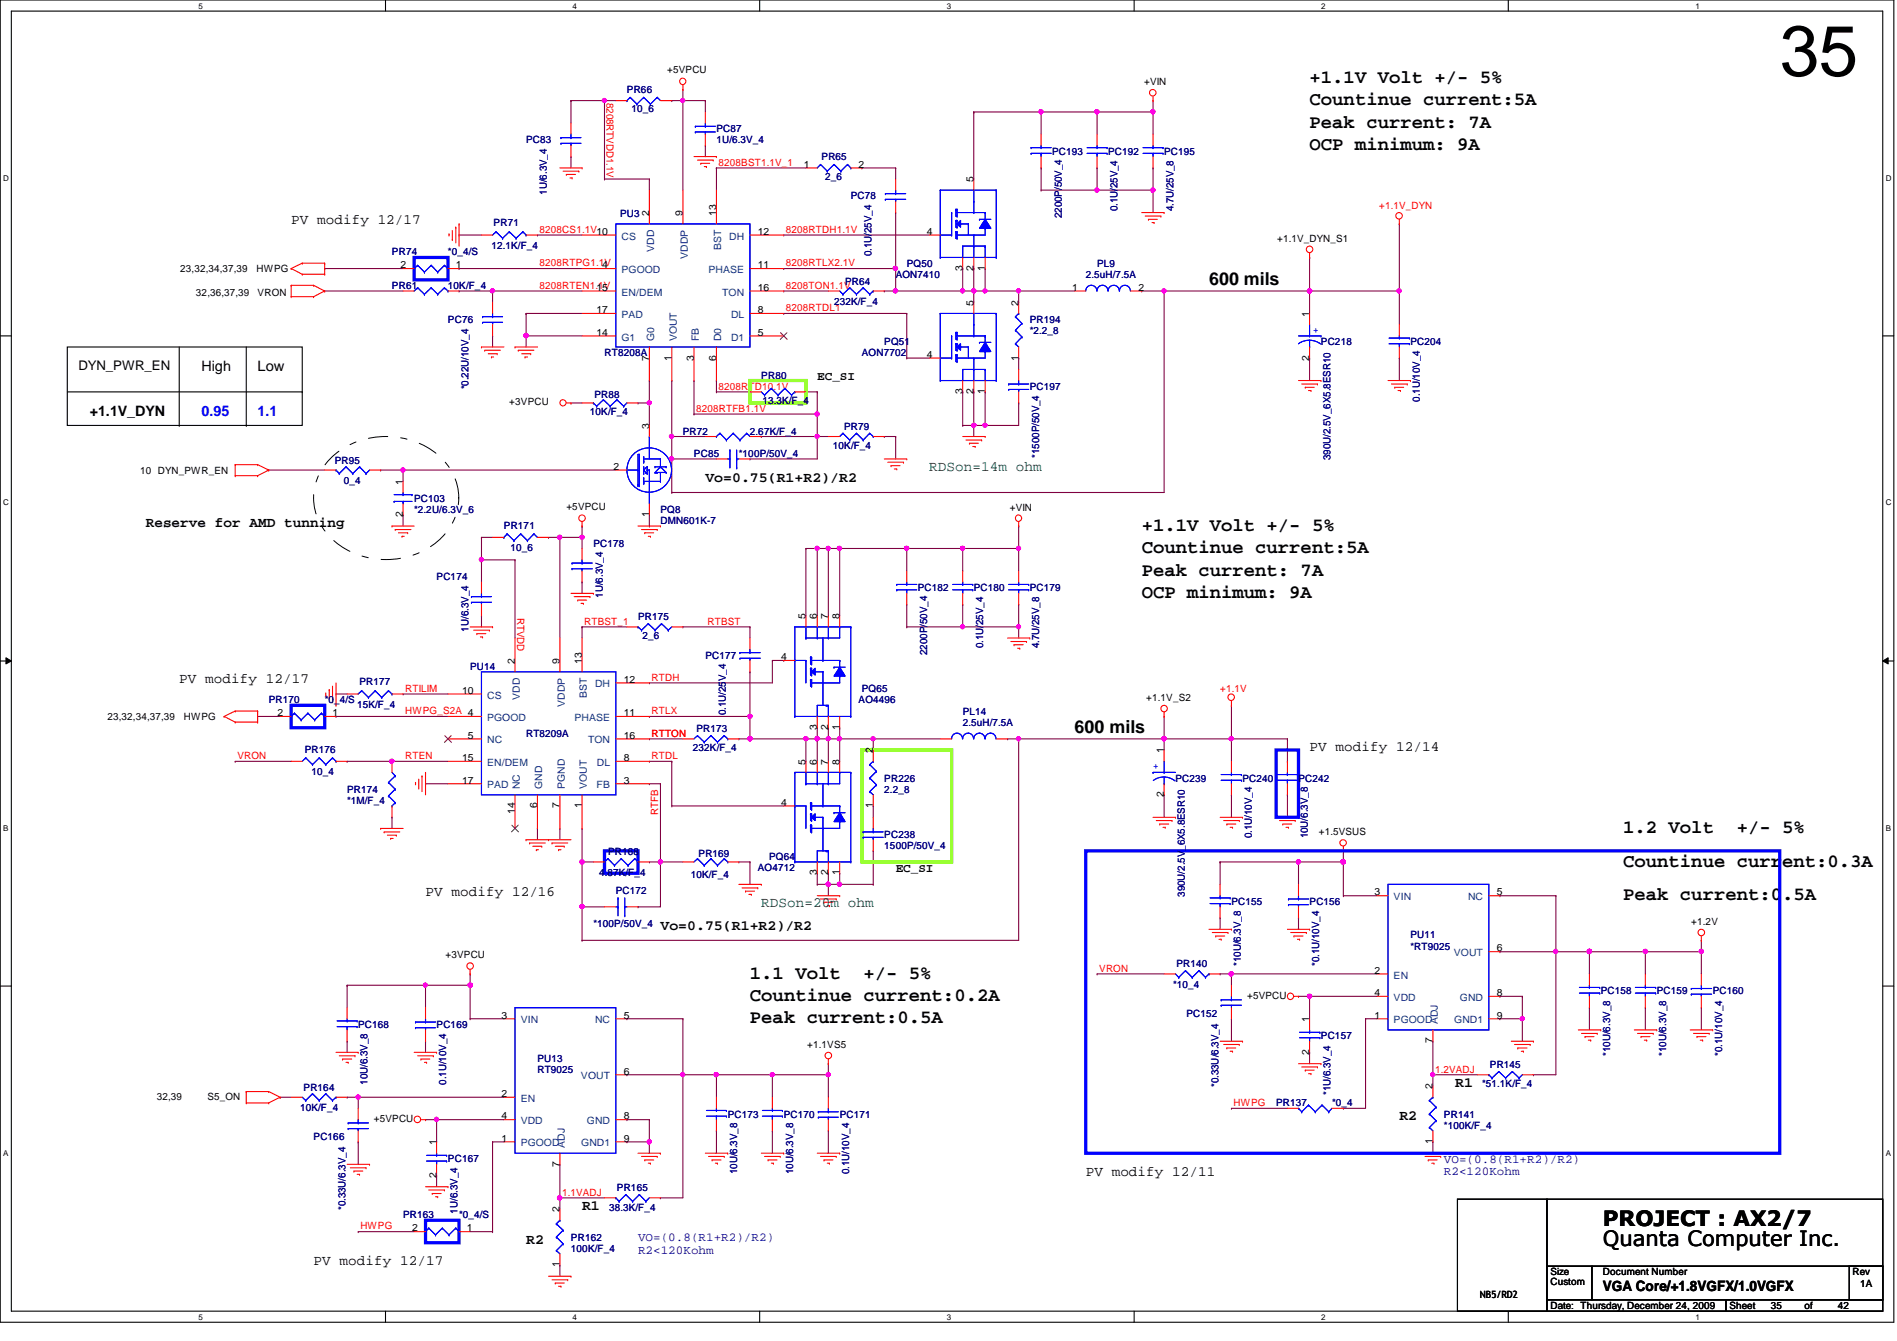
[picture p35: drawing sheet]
<svg xmlns="http://www.w3.org/2000/svg" width="297mm" height="210mm" viewBox="0 0 297 210" stroke-linecap="round" stroke-linejoin="round" font-family="sans-serif">
<defs><g id="words">
<text font-size="11.2" x="278.7" y="11.9">35</text>
<g font-size="3.3">
<text x="251" y="191.9">PROJECT : AX2/7</text>
<text x="251" y="195">Quanta Computer Inc.</text>
</g>
<g font-size="3">
<text x="205.1" y="13">+1.1V Volt +/- 5%</text>
<text x="205.1" y="16.5">Countinue current:5A</text>
<text x="205.1" y="23.5">OCP minimum: 9A</text>
<text x="205.1" y="20">Peak current: 7A</text>
<text x="178.8" y="83.1">+1.1V Volt +/- 5%</text>
<text x="178.8" y="86.6">Countinue current:5A</text>
<text x="178.8" y="93.6">OCP minimum: 9A</text>
<text x="178.8" y="90.1">Peak current: 7A</text>
<text x="254.2" y="130.4">1.2 Volt</text>
<text x="271.9" y="130.4">+/- 5%</text>
<text x="254.2" y="135.6">Countinue current:0.3A</text>
<text x="254.2" y="140.9">Peak current:0.5A</text>
<text x="117.4" y="153.2">1.1 Volt</text>
<text x="135.2" y="153.2">+/- 5%</text>
<text x="117.4" y="160.2">Peak current:0.5A</text>
<text x="117.4" y="156.7">Countinue current:0.2A</text>
</g>
<g font-size="2.8">
<text x="189.3" y="44.7">600 mils</text>
<text x="168.3" y="114.8">600 mils</text>
</g>
<g font-size="2.2">
<text x="45.6" y="35.1">PV modify 12/17</text>
<text x="31.6" y="58.1">High</text>
<text x="40.3" y="58.1">Low</text>
<text x="14.1" y="65.2">+1.1V_DYN</text>
<text x="110.4" y="75.4">Vo=0.75(R1+R2)/R2</text>
<text x="22.8" y="82.5">Reserve for AMD tunning</text>
<text x="28.1" y="107">PV modify 12/17</text>
<text x="205.1" y="117.5">PV modify 12/14</text>
<text x="66.6" y="140.3">PV modify 12/16</text>
<text x="103.4" y="145.5">Vo=0.75(R1+R2)/R2</text>
<text x="227.9" y="170.1">R1</text>
<text x="219.1" y="175.3">R2</text>
<text x="170" y="184.1">PV modify 12/11</text>
<text x="91.1" y="189.4">R1</text>
<text x="82.4" y="194.6">R2</text>
<text x="49.1" y="198.1">PV modify 12/17</text>
<text x="251" y="202">VGA Core/+1.8VGFX/1.0VGFX</text>
</g>
<g font-size="2.2" fill="#00f">
<text x="31.6" y="65.2">0.95</text>
<text x="40.3" y="65.2">1.1</text>
</g>
<g font-size="2.2" fill="#008000">
<text x="145.5" y="73.7">RDSon=14m ohm</text>
<text x="119.2" y="142">RDSon=20m ohm</text>
</g>
<text font-size="2.1" x="12.3" y="58">DYN_PWR_EN</text>
<g font-size="1.9">
<text x="128" y="59.4">EC_SI</text>
<text x="140.2" y="136.5">EC_SI</text>
</g>
<g font-size="1.9" fill="#000080">
<text x="226.1" y="182">VO=(0.8(R1+R2)/R2)</text>
<text x="226.1" y="184">R2&lt;120Kohm</text>
<text x="99.9" y="194.3">VO=(0.8(R1+R2)/R2)</text>
<text x="99.9" y="196.3">R2&lt;120Kohm</text>
</g>
<g font-size="1.6">
<text x="104.5" y="11.4">+5VPCU</text>
<text x="179.2" y="13.3">+VIN</text>
<text x="125.9" y="26.2">1</text>
<text x="134.4" y="26.2">2</text>
<text x="152.4" y="28.5" transform="rotate(-90 152.4 28.5)">5</text>
<text x="101.6" y="33.8" transform="rotate(-90 101.6 33.8)">2</text>
<text x="106.9" y="33.8" transform="rotate(-90 106.9 33.8)">9</text>
<text x="112.1" y="33.8" transform="rotate(-90 112.1 33.8)">13</text>
<text x="62.7" y="42">2</text>
<text x="71.4" y="42">1</text>
<text x="94.3" y="42">4</text>
<text x="118.7" y="42">11</text>
<text x="118.7" y="36.7">12</text>
<text x="145.1" y="36.7">4</text>
<text x="200" y="37.9">+1.1V_DYN_S1</text>
<text x="28.2" y="42.6">23,32,34,37,39</text>
<text x="30.7" y="46.3">32,36,37,39</text>
<text x="40.2" y="42.6">HWPG</text>
<text x="40.3" y="46.3">VRON</text>
<text x="93.4" y="45.5">15</text>
<text x="118.7" y="45.5">16</text>
<text x="150.7" y="42.4" transform="rotate(-90 150.7 42.4)">3</text>
<text x="152.4" y="47.8" transform="rotate(-90 152.4 47.8)">5</text>
<text x="152.4" y="42.4" transform="rotate(-90 152.4 42.4)">2</text>
<text x="154.2" y="42.4" transform="rotate(-90 154.2 42.4)">1</text>
<text x="159.5" y="47.8" transform="rotate(-90 159.5 47.8)">2</text>
<text x="167.9" y="45.5">1</text>
<text x="178.3" y="45.5">2</text>
<text x="93.4" y="52.5">14</text>
<text x="93.4" y="49">17</text>
<text x="118.7" y="52.5">5</text>
<text x="118.7" y="49">8</text>
<text x="205" y="49.6" transform="rotate(-90 205 49.6)">1</text>
<text x="101.6" y="56.4" transform="rotate(-90 101.6 56.4)">7</text>
<text x="105.2" y="56.4" transform="rotate(-90 105.2 56.4)">1</text>
<text x="108.6" y="56.4" transform="rotate(-90 108.6 56.4)">3</text>
<text x="112.1" y="56.4" transform="rotate(-90 112.1 56.4)">6</text>
<text x="145.1" y="56">4</text>
<text x="159.5" y="56.4" transform="rotate(-90 159.5 56.4)">1</text>
<text x="205" y="56.4" transform="rotate(-90 205 56.4)">2</text>
<text x="79.8" y="63.5">+3VPCU</text>
<text x="150.7" y="61.7" transform="rotate(-90 150.7 61.7)">3</text>
<text x="152.4" y="61.7" transform="rotate(-90 152.4 61.7)">2</text>
<text x="154.2" y="61.7" transform="rotate(-90 154.2 61.7)">1</text>
<text x="101.6" y="67.1" transform="rotate(-90 101.6 67.1)">3</text>
<text x="21.9" y="74.2">10 DYN_PWR_EN</text>
<text x="63.1" y="75.9" transform="rotate(-90 63.1 75.9)">1</text>
<text x="96.1" y="73.5">2</text>
<text x="63.1" y="81" transform="rotate(-90 63.1 81)">2</text>
<text x="88.7" y="79.8">+5VPCU</text>
<text x="101.6" y="81" transform="rotate(-90 101.6 81)">1</text>
<text x="158.1" y="79.9">+VIN</text>
<text x="126.2" y="96.9" transform="rotate(-90 126.2 96.9)">5</text>
<text x="127.9" y="96.9" transform="rotate(-90 127.9 96.9)">6</text>
<text x="129.7" y="96.9" transform="rotate(-90 129.7 96.9)">7</text>
<text x="131.4" y="96.9" transform="rotate(-90 131.4 96.9)">8</text>
<text x="80.6" y="103.9" transform="rotate(-90 80.6 103.9)">2</text>
<text x="87.6" y="103.9" transform="rotate(-90 87.6 103.9)">9</text>
<text x="91.1" y="103.9" transform="rotate(-90 91.1 103.9)">13</text>
<text x="97.7" y="106.8">12</text>
<text x="122.3" y="103.3">4</text>
<text x="16.8" y="112.7">23,32,34,37,39</text>
<text x="28.8" y="112.7">HWPG</text>
<text x="43.5" y="112.1">2</text>
<text x="52.1" y="112.1">1</text>
<text x="72.4" y="108.6">10</text>
<text x="97.7" y="112.1">11</text>
<text x="179.5" y="109.7">+1.1V_S2</text>
<text x="72.4" y="119.1">15</text>
<text x="73.3" y="115.6">5</text>
<text x="97.7" y="119.1">8</text>
<text x="97.7" y="115.6">16</text>
<text x="126.2" y="119.7" transform="rotate(-90 126.2 119.7)">5</text>
<text x="127.9" y="119.7" transform="rotate(-90 127.9 119.7)">6</text>
<text x="127.9" y="114.3" transform="rotate(-90 127.9 114.3)">3</text>
<text x="129.7" y="119.7" transform="rotate(-90 129.7 119.7)">7</text>
<text x="129.7" y="114.3" transform="rotate(-90 129.7 114.3)">2</text>
<text x="131.4" y="119.7" transform="rotate(-90 131.4 119.7)">8</text>
<text x="131.4" y="114.3" transform="rotate(-90 131.4 114.3)">1</text>
<text x="136.7" y="117.9" transform="rotate(-90 136.7 117.9)">2</text>
<text x="182.2" y="117.9" transform="rotate(-90 182.2 117.9)">1</text>
<text x="72.4" y="122.6">17</text>
<text x="97.7" y="122.6">3</text>
<text x="182.2" y="124.8" transform="rotate(-90 182.2 124.8)">2</text>
<text x="80.6" y="127.4" transform="rotate(-90 80.6 127.4)">14</text>
<text x="84.1" y="126.5" transform="rotate(-90 84.1 126.5)">6</text>
<text x="87.6" y="126.5" transform="rotate(-90 87.6 126.5)">7</text>
<text x="91.1" y="126.5" transform="rotate(-90 91.1 126.5)">1</text>
<text x="122.3" y="126.1">4</text>
<text x="136.7" y="126.5" transform="rotate(-90 136.7 126.5)">1</text>
<text x="206.5" y="130.8">+1.5VSUS</text>
<text x="127.9" y="137" transform="rotate(-90 127.9 137)">3</text>
<text x="129.7" y="137" transform="rotate(-90 129.7 137)">2</text>
<text x="131.4" y="137" transform="rotate(-90 131.4 137)">1</text>
<text x="215.2" y="140.2">3</text>
<text x="234.4" y="140.2">5</text>
<text x="234.4" y="148.9">6</text>
<text x="264.8" y="144.8">+1.2V</text>
<text x="69.8" y="150">+3VPCU</text>
<text x="215.2" y="152.4">2</text>
<text x="215.2" y="155.9">4</text>
<text x="234.4" y="155.9">8</text>
<text x="78.5" y="159.4">3</text>
<text x="97.7" y="159.4">5</text>
<text x="195.3" y="156.3">+5VPCU</text>
<text x="205" y="160" transform="rotate(-90 205 160)">1</text>
<text x="215.2" y="159.4">1</text>
<text x="234.4" y="159.4">9</text>
<text x="126.4" y="164.1">+1.1VS5</text>
<text x="205" y="165.1" transform="rotate(-90 205 165.1)">2</text>
<text x="224.3" y="163.3" transform="rotate(-90 224.3 163.3)">7</text>
<text x="24.6" y="172.1">32,39</text>
<text x="32.5" y="172.1">S5_ON</text>
<text x="78.5" y="171.7">2</text>
<text x="97.7" y="168.2">6</text>
<text x="224.3" y="170.5" transform="rotate(-90 224.3 170.5)">2</text>
<text x="58.5" y="175.6">+5VPCU</text>
<text x="68.3" y="179.3" transform="rotate(-90 68.3 179.3)">1</text>
<text x="78.5" y="175.2">4</text>
<text x="78.5" y="178.7">1</text>
<text x="97.7" y="175.2">8</text>
<text x="97.7" y="178.7">9</text>
<text x="224.3" y="179.1" transform="rotate(-90 224.3 179.1)">1</text>
<text x="68.3" y="184.4" transform="rotate(-90 68.3 184.4)">2</text>
<text x="87.6" y="182.6" transform="rotate(-90 87.6 182.6)">7</text>
<text x="87.6" y="189.8" transform="rotate(-90 87.6 189.8)">2</text>
<text x="64.5" y="192.7">2</text>
<text x="73.1" y="192.7">1</text>
<text x="87.6" y="198.4" transform="rotate(-90 87.6 198.4)">1</text>
<text x="231.7" y="203.2">NB5/RD2</text>
<text x="242.8" y="201.2">Custom</text>
<text x="242.8" y="199.6">Size</text>
<text x="251" y="199.6">Document Number</text>
<text x="290.1" y="199.6">Rev</text>
<text x="291.3" y="201.4">1A</text>
<text x="242.8" y="204.9">Date: Thursday, December 24, 2009</text>
<text x="270.8" y="204.9">Sheet</text>
<text x="277.3" y="204.9">35</text>
<text x="282.5" y="204.9">of</text>
<text x="287.8" y="204.9">42</text>
</g>
<g font-size="1.6" fill="#f00">
<text x="95" y="16.1" transform="rotate(90 95 16.1)">8208RTVDD1.1V</text>
<text x="112.5" y="26">8208BST1.1V_1</text>
<text x="215.9" y="32.6">+1.1V_DYN</text>
<text x="84.5" y="36.4">8208CS1.1V10</text>
<text x="84.5" y="41.7">8208RTPG1.1V</text>
<text x="123.1" y="36.4">8208RTDH1.1V</text>
<text x="123.1" y="41.7">8208RTLX2.1V</text>
<text x="84.5" y="45.2">8208RTEN1.1V</text>
<text x="123.1" y="45.2">8208TON1.1V</text>
<text x="123.1" y="48.7">8208RTDL1</text>
<text x="109" y="64.5">8208RTFB1.1V</text>
<text x="112.5" y="61">8208RTD10.1V</text>
<text x="81" y="96.7" transform="rotate(90 81 96.7)">RTVDD</text>
<text x="91.5" y="97.8">RTBST_1</text>
<text x="110.8" y="97.8">RTBST</text>
<text x="102" y="106.6">RTDH</text>
<text x="63.5" y="111.8">HWPG_S2A 4</text>
<text x="63.5" y="108.3">RTILIM</text>
<text x="102" y="111.8">RTLX</text>
<text x="191" y="108.3">+1.1V</text>
<text x="37.2" y="118.8">VRON</text>
<text x="63.5" y="118.8">RTEN</text>
<text x="102" y="118.8">RTDL</text>
<text x="102" y="115.3">RTTON</text>
<text x="103.1" y="127.6" transform="rotate(-90 103.1 127.6)">RTFB</text>
<text x="172.1" y="152.1">VRON</text>
<text x="224.7" y="167.9">1.2VADJ</text>
<text x="193.2" y="173.1">HWPG</text>
<text x="88" y="187.2">1.1VADJ</text>
<text x="56.4" y="192.4">HWPG</text>
</g>
<g font-size="1.6" fill="#000080">
<text x="98.2" y="14.6">PR66</text>
<text x="98.9" y="17.5">10_6</text>
<text x="82.4" y="22.4">PC83</text>
<text x="112.2" y="20.7">PC87</text>
<text x="112.2" y="22.4">1U/6.3V_4</text>
<text x="128.6" y="25.1">PR65</text>
<text x="129.2" y="28.2">2_6</text>
<text x="164.8" y="24.2">PC193</text>
<text x="173.5" y="24.2">PC192</text>
<text x="182.3" y="24.2">PC195</text>
<text x="77.3" y="35.4">PR71</text>
<text x="85.6" y="30.5" transform="rotate(-90 85.6 30.5)">1U/6.3V_4</text>
<text x="97.1" y="34">PU3</text>
<text x="133.2" y="31.2">PC78</text>
<text x="166.2" y="34.2" transform="rotate(-90 166.2 34.2)">2200P/50V_4</text>
<text x="175" y="33.1" transform="rotate(-90 175 33.1)">0.1U/25V_4</text>
<text x="183.8" y="33.1" transform="rotate(-90 183.8 33.1)">4.7U/25V_8</text>
<text x="61.4" y="40">PR74</text>
<text x="70.1" y="40">*0_4/S</text>
<text x="77" y="38.9">12.1K/F_4</text>
<text x="136.4" y="40.1" transform="rotate(-90 136.4 40.1)">0.1U/25V_4</text>
<text x="142" y="41.7">PQ50</text>
<text x="171.8" y="41.7">PL9</text>
<text x="61.4" y="45.3">PR61</text>
<text x="70.1" y="45.3">10K/F_4</text>
<text x="130.6" y="47.7">232K/F_4</text>
<text x="132.3" y="44.5">PR64</text>
<text x="140.2" y="43.5">AON7410</text>
<text x="170" y="43.5">2.5uH/7.5A</text>
<text x="70.1" y="50.5">PC76</text>
<text x="161.2" y="50.5">PR194</text>
<text x="161.2" y="52.2">*2.2_8</text>
<text x="94.7" y="55.8">RT8208A</text>
<text x="119.2" y="59.3">PR80</text>
<text x="135" y="55.8">AON7702</text>
<text x="138.5" y="54">PQ51</text>
<text x="206.8" y="54">PC218</text>
<text x="220.8" y="54">PC204</text>
<text x="73.4" y="61" transform="rotate(-90 73.4 61)">*0.22U/10V_4</text>
<text x="92.4" y="65">10K/F_4</text>
<text x="93.1" y="62.2">PR88</text>
<text x="119.4" y="63.3">13.3K/F_4</text>
<text x="161.2" y="61">PC197</text>
<text x="222.3" y="62.9" transform="rotate(-90 222.3 62.9)">0.1U/10V_4</text>
<text x="106.9" y="68">PR72</text>
<text x="108.7" y="71.5">PC85</text>
<text x="115.7" y="71.5">*100P/50V_4</text>
<text x="117.4" y="68">2.67K/F_4</text>
<text x="130.4" y="70.3">10K/F_4</text>
<text x="132.2" y="67.3">PR79</text>
<text x="162.7" y="71.7" transform="rotate(-90 162.7 71.7)">*1500P/50V_4</text>
<text x="52.4" y="72.6">PR95</text>
<text x="53.8" y="75.7">0_4</text>
<text x="208.3" y="72" transform="rotate(-90 208.3 72)">390U/2.5V_6X5.8ESR10</text>
<text x="64.9" y="78.5">PC103</text>
<text x="64.9" y="80.3">*2.2U/6.3V_6</text>
<text x="78.9" y="82.8">PR171</text>
<text x="103.4" y="80.3">PQ8</text>
<text x="103.4" y="82">DMN601K-7</text>
<text x="79.9" y="86.2">10_6</text>
<text x="92.9" y="85.6">PC178</text>
<text x="68.4" y="90.8">PC174</text>
<text x="94.4" y="93.6" transform="rotate(-90 94.4 93.6)">1U/6.3V_4</text>
<text x="143.7" y="92.5">PC182</text>
<text x="152.5" y="92.5">PC180</text>
<text x="161.2" y="92.5">PC179</text>
<text x="73.4" y="98.8" transform="rotate(-90 73.4 98.8)">1U/6.3V_4</text>
<text x="99.9" y="97.1">PR175</text>
<text x="100.6" y="100.1">2_6</text>
<text x="154" y="101.5" transform="rotate(-90 154 101.5)">0.1U/25V_4</text>
<text x="162.7" y="101.5" transform="rotate(-90 162.7 101.5)">4.7U/25V_8</text>
<text x="56.3" y="107.3">PR177</text>
<text x="73.6" y="104.8">PU14</text>
<text x="110.4" y="103.1">PC177</text>
<text x="145.2" y="102.5" transform="rotate(-90 145.2 102.5)">2200P/50V_4</text>
<text x="42.1" y="110.1">PR170</text>
<text x="50.8" y="110.1">*0_4/S</text>
<text x="55.9" y="110.8">15K/F_4</text>
<text x="113.7" y="112" transform="rotate(-90 113.7 112)">0.1U/25V_4</text>
<text x="134.4" y="110.1">AO4496</text>
<text x="135" y="108.3">PQ65</text>
<text x="150.7" y="111.8">PL14</text>
<text x="150.7" y="113.6">2.5uH/7.5A</text>
<text x="47.7" y="117.8">PR176</text>
<text x="82.4" y="115.4">RT8209A</text>
<text x="108.5" y="117.6">232K/F_4</text>
<text x="109" y="114.6">PR173</text>
<text x="48.8" y="121.3">10_4</text>
<text x="54.4" y="124.1">PR174</text>
<text x="54.4" y="125.9">*1M/F_4</text>
<text x="138.5" y="122.3">PR226</text>
<text x="138.5" y="124.1">2.2_8</text>
<text x="184.1" y="122.3">PC239</text>
<text x="194.6" y="122.3">PC240</text>
<text x="203.3" y="122.3">PC242</text>
<text x="138.5" y="131.1">PC238</text>
<text x="196" y="131.2" transform="rotate(-90 196 131.2)">0.1U/10V_4</text>
<text x="204.8" y="131.2" transform="rotate(-90 204.8 131.2)">10U/6.3V_8</text>
<text x="93.8" y="137.1">4.87K/F_4</text>
<text x="95.2" y="133.9">PR168</text>
<text x="108.2" y="137.4">10K/F_4</text>
<text x="109.4" y="134.1">PR169</text>
<text x="118.7" y="136.4">AO4712</text>
<text x="120.4" y="134.6">PQ64</text>
<text x="138.5" y="132.9">1500P/50V_4</text>
<text x="96.4" y="139.9">PC172</text>
<text x="185.5" y="140.4" transform="rotate(-90 185.5 140.4)">390U/2.5V_6X5.8ESR10</text>
<text x="192.8" y="141.6">PC155</text>
<text x="205.1" y="141.6">PC156</text>
<text x="92.9" y="145.1">*100P/50V_4</text>
<text x="220.8" y="146.9">PU11</text>
<text x="220.8" y="148.6">*RT9025</text>
<text x="183.7" y="154.6">*10_4</text>
<text x="184.2" y="151.4">PR140</text>
<text x="194.3" y="151.2" transform="rotate(-90 194.3 151.2)">*10U/6.3V_8</text>
<text x="206.5" y="151.2" transform="rotate(-90 206.5 151.2)">*0.1U/10V_4</text>
<text x="250.7" y="155.7">PC158</text>
<text x="259.4" y="155.7">PC159</text>
<text x="268.2" y="155.7">PC160</text>
<text x="56.1" y="160.9">PC168</text>
<text x="68.4" y="160.9">PC169</text>
<text x="185.8" y="159.2">PC152</text>
<text x="84.2" y="166.2">PU13</text>
<text x="84.2" y="167.9">RT9025</text>
<text x="206.8" y="162.6">PC157</text>
<text x="233.3" y="167.2">PR145</text>
<text x="252.1" y="165.3" transform="rotate(-90 252.1 165.3)">*10U/6.3V_8</text>
<text x="260.9" y="165.3" transform="rotate(-90 260.9 165.3)">*10U/6.3V_8</text>
<text x="269.7" y="165.3" transform="rotate(-90 269.7 165.3)">*0.1U/10V_4</text>
<text x="47" y="173.9">10K/F_4</text>
<text x="47.5" y="170.7">PR164</text>
<text x="57.6" y="169.8" transform="rotate(-90 57.6 169.8)">10U/6.3V_8</text>
<text x="69.8" y="169.8" transform="rotate(-90 69.8 169.8)">0.1U/10V_4</text>
<text x="190.8" y="170.2" transform="rotate(-90 190.8 170.2)">*0.33U/6.3V_4</text>
<text x="199.8" y="173.2">PR137</text>
<text x="208.3" y="171.4" transform="rotate(-90 208.3 171.4)">*1U/6.3V_4</text>
<text x="208.6" y="173.2">*0_4</text>
<text x="232.1" y="170.2">*51.1K/F_4</text>
<text x="49.1" y="178.4">PC166</text>
<text x="114" y="174.9">PC173</text>
<text x="122.7" y="174.9">PC170</text>
<text x="131.5" y="174.9">PC171</text>
<text x="226.1" y="174.9">PR141</text>
<text x="226.1" y="176.7">*100K/F_4</text>
<text x="70.1" y="181.9">PC167</text>
<text x="115.4" y="183.8" transform="rotate(-90 115.4 183.8)">10U/6.3V_8</text>
<text x="124.2" y="183.8" transform="rotate(-90 124.2 183.8)">10U/6.3V_8</text>
<text x="133" y="183.8" transform="rotate(-90 133 183.8)">0.1U/10V_4</text>
<text x="54.1" y="189.4" transform="rotate(-90 54.1 189.4)">*0.33U/6.3V_4</text>
<text x="63.1" y="190.7">PR163</text>
<text x="71.6" y="189.9" transform="rotate(-90 71.6 189.9)">1U/6.3V_4</text>
<text x="71.9" y="190.7">*0_4/S</text>
<text x="95.4" y="189.5">38.3K/F_4</text>
<text x="96.6" y="186.5">PR165</text>
<text x="89.4" y="194.2">PR162</text>
<text x="89.4" y="196">100K/F_4</text>
</g>
<g font-size="1.6" fill="#004080">
<text x="97.3" y="37.5">CS</text>
<text x="102.4" y="39.4" transform="rotate(-90 102.4 39.4)">VDD</text>
<text x="107.7" y="40.5" transform="rotate(-90 107.7 40.5)">VDDP</text>
<text x="112.9" y="39.2" transform="rotate(-90 112.9 39.2)">BST</text>
<text x="114.2" y="37.5">DH</text>
<text x="97.3" y="42.8">PGOOD</text>
<text x="97.3" y="46.3">EN/DEM</text>
<text x="111" y="42.8">PHASE</text>
<text x="113.1" y="46.3">TON</text>
<text x="97.3" y="53.3">G1</text>
<text x="97.3" y="49.8">PAD</text>
<text x="102.4" y="53.4" transform="rotate(-90 102.4 53.4)">G0</text>
<text x="106" y="53.4" transform="rotate(-90 106 53.4)">VOUT</text>
<text x="109.4" y="53.4" transform="rotate(-90 109.4 53.4)">FB</text>
<text x="112.9" y="53.4" transform="rotate(-90 112.9 53.4)">D0</text>
<text x="114.5" y="53.3">D1</text>
<text x="114.5" y="49.8">DL</text>
<text x="93.2" y="107.6">DH</text>
<text x="76.3" y="112.9">PGOOD</text>
<text x="76.3" y="109.3">CS</text>
<text x="81.4" y="109.5" transform="rotate(-90 81.4 109.5)">VDD</text>
<text x="88.4" y="110.6" transform="rotate(-90 88.4 110.6)">VDDP</text>
<text x="90" y="112.9">PHASE</text>
<text x="91.9" y="109.3" transform="rotate(-90 91.9 109.3)">BST</text>
<text x="76.3" y="116.4">NC</text>
<text x="76.3" y="119.9">EN/DEM</text>
<text x="92.1" y="116.4">TON</text>
<text x="93.5" y="119.9">DL</text>
<text x="76.3" y="123.4">PAD</text>
<text x="81.4" y="123.5" transform="rotate(-90 81.4 123.5)">NC</text>
<text x="84.9" y="123.5" transform="rotate(-90 84.9 123.5)">GND</text>
<text x="88.4" y="123.5" transform="rotate(-90 88.4 123.5)">PGND</text>
<text x="91.9" y="123.5" transform="rotate(-90 91.9 123.5)">VOUT</text>
<text x="93.4" y="123.4">FB</text>
<text x="218.2" y="140.9">VIN</text>
<text x="229.9" y="140.9">NC</text>
<text x="227.7" y="149.7">VOUT</text>
<text x="218.2" y="153.2">EN</text>
<text x="81.5" y="160.2">VIN</text>
<text x="93.2" y="160.2">NC</text>
<text x="218.2" y="156.7">VDD</text>
<text x="218.2" y="160.2">PGOOD</text>
<text x="225.1" y="160.3" transform="rotate(-90 225.1 160.3)">ADJ</text>
<text x="227.7" y="160.2">GND1</text>
<text x="228.6" y="156.7">GND</text>
<text x="81.5" y="172.5">EN</text>
<text x="91" y="169">VOUT</text>
<text x="81.5" y="176">VDD</text>
<text x="81.5" y="179.5">PGOOD</text>
<text x="88.4" y="179.6" transform="rotate(-90 88.4 179.6)">ADJ</text>
<text x="91" y="179.5">GND1</text>
<text x="91.9" y="176">GND</text>
</g>
<g font-size="1.6" fill="#00f">
<text x="205.6" y="52.2">+</text>
<text x="180.5" y="120.4">+</text>
</g>
<g font-size="1.3">
<text x="31.1" y="1.4">5</text>
<text x="89.7" y="1.4">4</text>
<text x="148.2" y="1.4">3</text>
<text x="206.9" y="1.4">2</text>
<text x="265.5" y="1.4">1</text>
<text x=".5" y="28.3">D</text>
<text x="295.3" y="28.3">D</text>
<text x=".5" y="79.1">C</text>
<text x="295.3" y="79.1">C</text>
<text x=".5" y="130">B</text>
<text x="295.3" y="130">B</text>
<text x=".5" y="180.9">A</text>
<text x="295.3" y="180.9">A</text>
<text x="31.1" y="206.6">5</text>
<text x="89.7" y="206.6">4</text>
<text x="148.2" y="206.6">3</text>
<text x="206.9" y="206.6">2</text>
<text x="265.5" y="206.6">1</text>
</g>
</g></defs>
<path d="M0 0h296.5v207h-296.5zM1.8 1.7h293v203.5h-293z" fill="none" stroke="#000" stroke-width=".17"/>
<g fill="#fff">
<path d="M31.1 .2h.6v1.4h-.6z"/>
<path d="M31.1 205.4h.6v1.4h-.6z"/>
</g>
<path d="M60.4 0v1.7M60.4 205.2v1.8" fill="none" stroke="#000" stroke-width=".17"/>
<g fill="#fff">
<path d="M89.7 .2h.6v1.4h-.6z"/>
<path d="M89.7 205.4h.6v1.4h-.6z"/>
</g>
<path d="M119 0v1.7M119 205.2v1.8" fill="none" stroke="#000" stroke-width=".17"/>
<g fill="#fff">
<path d="M148.2 .2h.7v1.4h-.7z"/>
<path d="M148.2 205.4h.7v1.4h-.7z"/>
</g>
<path d="M177.6 0v1.7M177.6 205.2v1.8" fill="none" stroke="#000" stroke-width=".17"/>
<g fill="#fff">
<path d="M206.9 .2h.7v1.4h-.7z"/>
<path d="M206.9 205.4h.7v1.4h-.7z"/>
</g>
<path d="M236.2 0v1.7M236.2 205.2v1.8" fill="none" stroke="#000" stroke-width=".17"/>
<g fill="#fff">
<path d="M265.5 .2h.6v1.4h-.6z"/>
<path d="M265.5 205.4h.6v1.4h-.6z"/>
<path d="M.5 27.1h.9v1.4h-.9z"/>
<path d="M295.3 27.1h.9v1.4h-.9z"/>
<path d="M.5 78h.9v1.4h-.9z"/>
<path d="M295.3 78h.9v1.4h-.9z"/>
</g>
<path d="M0 52.6h1.8M294.8 52.6h1.7" fill="none" stroke="#000" stroke-width=".17"/>
<g fill="#fff">
<path d="M.5 128.9h.8v1.4h-.8z"/>
<path d="M295.3 128.9h.8v1.4h-.8z"/>
</g>
<path d="M0 103.5h1.8M294.8 103.5h1.7" fill="none" stroke="#000" stroke-width=".17"/>
<path d="M.9 103l.9 .5-.9 .4zM294.8 103.5l.9-.5v.9z" fill="#000"/>
<path d="M.9 103l.9 .5-.9 .4zM294.8 103.5l.9-.5v.9z" fill="none" stroke="#000" stroke-width=".16"/>
<g fill="#fff">
<path d="M.5 179.7h.8v1.4h-.8z"/>
<path d="M295.3 179.7h.8v1.4h-.8z"/>
</g>
<path d="M0 154.3h1.8M294.8 154.3h1.7" fill="none" stroke="#000" stroke-width=".17"/>
<path d="M180.5 15.7h.1M180.5 15.7v1.8M71.9 36.8h.1M71.9 36.8h3.5M84.2 36.8h.1M84.2 36.8h6.9M122.7 45.6h.1M122.7 45.6h7M99.9 63.1h.1M99.9 63.1h1.8M108.7 64.8h.1M108.7 64.8h19.3" fill="none" stroke="#800040" stroke-width=".17"/>
<circle cx="127.9" cy="64.8" r=".33" fill="#f0f"/>
<circle cx="127.9" cy="64.8" r=".33" fill="none" stroke="#f0f" stroke-width=".17"/>
<path d="M112.2 26.3h.1M112.2 26.3v3.5M122.7 36.8h.1M122.7 36.8h22.8M178.8 45.6h.1M178.8 45.6h3.5M182.3 45.6h.1M182.3 45.6v31.5M105.2 71.8h.1M105.2 71.8v5.3" fill="none" stroke="#800040" stroke-width=".17"/>
<circle cx="105.2" cy="71.8" r=".33" fill="#f0f"/>
<circle cx="105.2" cy="71.8" r=".33" fill="none" stroke="#f0f" stroke-width=".17"/>
<g fill="none" stroke="#800040" stroke-width=".17">
<path d="M94.7 15.7h.1M94.7 15.7v12.3M112.2 26.3h.1M112.2 26.3h14M135 26.3h.1M135 26.3h5.2M105.2 59.6h.1M105.2 59.6v12.2M105.2 68.3h.1M128 61.3h.1M128 61.3v3.5M138.5 68.3h.1"/>
<path d="M138.5 68.3h1.7"/>
</g>
<circle cx="105.2" cy="68.3" r=".33" fill="#f0f"/>
<circle cx="105.2" cy="68.3" r=".33" fill="none" stroke="#f0f" stroke-width=".17"/>
<path d="M117.4 71.8h.1M119.2 68.3h.1M119.2 68.3h10.5M128 68.3h.1M128 68.3v3.5h-10.6" fill="none" stroke="#800040" stroke-width=".17"/>
<circle cx="127.9" cy="68.3" r=".32" fill="#f0f"/>
<circle cx="127.9" cy="68.3" r=".32" fill="none" stroke="#f0f" stroke-width=".17"/>
<path d="M77.1 45.6h.1M77.1 45.6h14M105.2 71.8h.1M105.2 71.8h7" fill="none" stroke="#800040" stroke-width=".17"/>
<circle cx="77.1" cy="45.5" r=".32" fill="#f0f"/>
<circle cx="77.1" cy="45.5" r=".32" fill="none" stroke="#f0f" stroke-width=".17"/>
<path d="M89.4 15.7h.1M89.4 15.7v3.6M163 17.5h.1M163 17.5v3.5M163 17.5h8.8M71.9 42h.1M71.9 42h19.2M150.7 42h.1M150.7 42v3.6M152.5 42h.1M152.5 42v3.6" fill="none" stroke="#800040" stroke-width=".17"/>
<circle cx="163" cy="17.5" r=".33" fill="#f0f"/>
<circle cx="163" cy="17.5" r=".33" fill="none" stroke="#f0f" stroke-width=".17"/>
<path d="M89.4 15.7h.1M89.4 15.7h5.3M171.8 17.5h.1M171.8 17.5v3.5" fill="none" stroke="#800040" stroke-width=".17"/>
<circle cx="94.6" cy="15.7" r=".32" fill="#f0f"/>
<circle cx="94.6" cy="15.7" r=".32" fill="none" stroke="#f0f" stroke-width=".17"/>
<path d="M171.8 29.8h.1M171.8 29.8h8.7M150.7 45.6h.1M150.7 45.6h1.8M152.5 45.6h.1M152.5 45.6v1.7M152.5 66.6h.1M152.5 66.6h1.8" fill="none" stroke="#800040" stroke-width=".17"/>
<circle cx="171.7" cy="29.8" r=".33" fill="#f0f"/>
<circle cx="171.7" cy="29.8" r=".33" fill="none" stroke="#f0f" stroke-width=".17"/>
<path d="M140.2 26.3h.1M140.2 26.3v1.7M163 26.3h.1M163 26.3v3.5M159.5 45.6h.1M159.5 45.6v1.7M159.5 45.6h8.8M159.5 63.1h.1M159.5 63.1v3.5" fill="none" stroke="#800040" stroke-width=".17"/>
<circle cx="159.5" cy="45.5" r=".32" fill="#f0f"/>
<circle cx="159.5" cy="45.5" r=".32" fill="none" stroke="#f0f" stroke-width=".17"/>
<path d="M219.1 45.6h.1M219.1 45.6v5.2" fill="none" stroke="#800040" stroke-width=".17"/>
<circle cx="219.1" cy="45.5" r=".33" fill="#f0f"/>
<circle cx="219.1" cy="45.5" r=".33" fill="none" stroke="#f0f" stroke-width=".17"/>
<path d="M77.1 52.6h.1M77.1 52.6v1.7M140.2 42h.1M140.2 42v3.6M219.1 56h.1M219.1 56v3.6" fill="none" stroke="#800040" stroke-width=".17"/>
<circle cx="140.2" cy="45.5" r=".33" fill="#f0f"/>
<circle cx="140.2" cy="45.5" r=".33" fill="none" stroke="#f0f" stroke-width=".17"/>
<circle cx="140.2" cy="42" r=".33" fill="#f0f"/>
<circle cx="140.2" cy="42" r=".33" fill="none" stroke="#f0f" stroke-width=".17"/>
<path d="M94.7 28h.1M94.7 28h7M101.7 28h.1M101.7 28v1.8M140.2 33.3h.1M140.2 33.3v8.7" fill="none" stroke="#800040" stroke-width=".17"/>
<circle cx="140.2" cy="42" r=".33" fill="#f0f"/>
<circle cx="140.2" cy="42" r=".33" fill="none" stroke="#f0f" stroke-width=".17"/>
<path d="M94.7 15.7h.1M94.7 15.7h1.7M122.7 49.1h.1M122.7 49.1h19.3M152.5 45.6h.1M152.5 45.6h1.8" fill="none" stroke="#800040" stroke-width=".17"/>
<circle cx="152.5" cy="45.5" r=".33" fill="#f0f"/>
<circle cx="152.5" cy="45.5" r=".33" fill="none" stroke="#f0f" stroke-width=".17"/>
<g fill="none" stroke="#800040" stroke-width=".17">
<path d="M108.7 59.6h.1M108.7 59.6v5.2M112.2 59.6h.1M112.2 59.6v1.7M154.3 42h.1M154.3 42v3.6M89.4 63.1h.1M89.4 63.1h1.7M101.7 63.1h.1M101.7 63.1v3.5M105.2 68.3h.1M105.2 68.3h5.2"/>
<path d="M112.2 61.3h.1M112.2 61.3h5.2"/>
</g>
<circle cx="101.7" cy="63.1" r=".32" fill="#f0f"/>
<circle cx="101.7" cy="63.1" r=".32" fill="none" stroke="#f0f" stroke-width=".17"/>
<g fill="none" stroke="#800040" stroke-width=".17">
<path d="M106.9 15.7h.1M106.9 15.7h3.5M89.4 24.5h.1M89.4 24.5v1.8M110.4 22.8h.1M110.4 22.8v1.7M82.4 52.6h.1M82.4 52.6v1.7M122.7 42h.1M122.7 42h17.5M138.5 45.6h.1M138.5 45.6h1.7"/>
<path d="M142 56h.1M142 49.1h.1M142 56h3.5M142 49.1v6.9M154.3 45.6h.1M154.3 45.6h5.2M159.5 56h.1M159.5 56v1.8M105.2 77.1h.1M105.2 77.1h77.1M126.2 61.3h.1M126.2 61.3h1.8"/>
<path d="M128 64.8h.1M128 64.8v3.5"/>
</g>
<circle cx="154.2" cy="45.5" r=".32" fill="#f0f"/>
<circle cx="154.2" cy="45.5" r=".32" fill="none" stroke="#f0f" stroke-width=".17"/>
<path d="M180.5 17.5h.1M180.5 17.5v3.5" fill="none" stroke="#800040" stroke-width=".17"/>
<circle cx="180.5" cy="17.5" r=".33" fill="#f0f"/>
<circle cx="180.5" cy="17.5" r=".33" fill="none" stroke="#f0f" stroke-width=".17"/>
<path d="M171.8 17.5h.1M171.8 17.5h8.7" fill="none" stroke="#800040" stroke-width=".17"/>
<circle cx="171.7" cy="17.5" r=".33" fill="#f0f"/>
<circle cx="171.7" cy="17.5" r=".33" fill="none" stroke="#f0f" stroke-width=".17"/>
<path d="M50.8 45.6h.1M50.8 42h.1M50.8 45.6h12.3M50.8 42h12.3M71.9 45.6h.1M71.9 45.6h5.2M182.3 45.6h.1M182.3 45.6h22.8M205.1 56h.1M205.1 45.6h.1M205.1 45.6v3.5M205.1 56v3.6" fill="none" stroke="#800040" stroke-width=".17"/>
<circle cx="205.1" cy="45.5" r=".33" fill="#f0f"/>
<circle cx="205.1" cy="45.5" r=".33" fill="none" stroke="#f0f" stroke-width=".17"/>
<circle cx="182.3" cy="45.5" r=".32" fill="#f0f"/>
<circle cx="182.3" cy="45.5" r=".32" fill="none" stroke="#f0f" stroke-width=".17"/>
<path d="M77.1 45.6h.1M77.1 45.6v1.7M205.1 45.6h.1M205.1 45.6h14" fill="none" stroke="#800040" stroke-width=".17"/>
<circle cx="205.1" cy="45.5" r=".33" fill="#f0f"/>
<circle cx="205.1" cy="45.5" r=".33" fill="none" stroke="#f0f" stroke-width=".17"/>
<path d="M152.5 17.5h.1M152.5 17.5v10.5M152.5 17.5h10.5M140.2 45.6h.1M140.2 45.6h10.5M205.1 40.3h.1M205.1 40.3v5.3" fill="none" stroke="#800040" stroke-width=".17"/>
<circle cx="150.7" cy="45.5" r=".32" fill="#f0f"/>
<circle cx="150.7" cy="45.5" r=".32" fill="none" stroke="#f0f" stroke-width=".17"/>
<path d="M154.3 61.3h.1M154.3 61.3v5.3" fill="none" stroke="#800040" stroke-width=".17"/>
<circle cx="154.2" cy="66.6" r=".32" fill="#f0f"/>
<circle cx="154.2" cy="66.6" r=".32" fill="none" stroke="#f0f" stroke-width=".17"/>
<path d="M106.9 15.7h.1M106.9 15.7v14.1M154.3 66.6h.1M154.3 66.6h5.2" fill="none" stroke="#800040" stroke-width=".17"/>
<circle cx="106.9" cy="15.7" r=".32" fill="#f0f"/>
<circle cx="106.9" cy="15.7" r=".32" fill="none" stroke="#f0f" stroke-width=".17"/>
<path d="M150.7 66.6h.1M152.5 61.3h.1M152.5 61.3v5.3h-1.8" fill="none" stroke="#800040" stroke-width=".17"/>
<circle cx="152.5" cy="66.6" r=".33" fill="#f0f"/>
<circle cx="152.5" cy="66.6" r=".33" fill="none" stroke="#f0f" stroke-width=".17"/>
<path d="M105.2 15.7h.1M105.2 15.7h1.7M180.5 26.3h.1M180.5 26.3v3.5M82.4 49.1h.1M82.4 49.1h8.7M140.2 68.3h.1M140.2 68.3v3.5" fill="none" stroke="#800040" stroke-width=".17"/>
<circle cx="180.5" cy="29.8" r=".33" fill="#f0f"/>
<circle cx="180.5" cy="29.8" r=".33" fill="none" stroke="#f0f" stroke-width=".17"/>
<g fill="none" stroke="#800040" stroke-width=".17">
<path d="M106.9 14h.1M106.9 14v1.7M110.4 15.7h.1M110.4 15.7v1.8M163 29.8h.1M171.8 26.3h.1M171.8 26.3v3.5h-8.8M180.5 29.8h.1M180.5 29.8v3.5M82.4 52.6h.1M82.4 52.6h8.7M150.7 61.3h.1"/>
<path d="M150.7 61.3v5.3M152.5 66.6h.1M152.5 66.6v1.7"/>
</g>
<circle cx="82.4" cy="52.5" r=".34" fill="#f0f"/>
<circle cx="82.4" cy="52.5" r=".34" fill="none" stroke="#f0f" stroke-width=".17"/>
<path d="M82.4 49.1h.1M82.4 49.1v3.5M75.4 84.1h.1M75.4 84.1h1.7M80.6 87.6h.1M80.6 87.6v12.3M126.2 115.7h.1M126.2 115.7h1.8" fill="none" stroke="#800040" stroke-width=".17"/>
<circle cx="127.9" cy="115.6" r=".32" fill="#f0f"/>
<circle cx="127.9" cy="115.6" r=".32" fill="none" stroke="#f0f" stroke-width=".17"/>
<path d="M75.4 87.6h.1M75.4 87.6h5.2M101.7 106.9h.1M101.7 106.9h19.2" fill="none" stroke="#800040" stroke-width=".17"/>
<circle cx="75.4" cy="87.6" r=".33" fill="#f0f"/>
<circle cx="75.4" cy="87.6" r=".33" fill="none" stroke="#f0f" stroke-width=".17"/>
<path d="M87.7 84.1h.1M87.7 84.1v15.8" fill="none" stroke="#800040" stroke-width=".17"/>
<circle cx="87.6" cy="84.1" r=".33" fill="#f0f"/>
<circle cx="87.6" cy="84.1" r=".33" fill="none" stroke="#f0f" stroke-width=".17"/>
<path d="M75.4 87.6h.1M75.4 87.6v3.5M131.5 85.9h.1M131.5 85.9h10.5" fill="none" stroke="#800040" stroke-width=".17"/>
<circle cx="142" cy="85.8" r=".32" fill="#f0f"/>
<circle cx="142" cy="85.8" r=".32" fill="none" stroke="#f0f" stroke-width=".17"/>
<path d="M91.1 98.1h.1M91.1 98.1v1.8M54.4 119.2h.1M54.4 119.2h7M159.5 115.7h.1M159.5 115.7v31.5M91.1 129.7h.1M91.1 129.7v5.2M91.1 141.9h.1M91.1 141.9v5.3" fill="none" stroke="#800040" stroke-width=".17"/>
<circle cx="159.5" cy="115.6" r=".32" fill="#f0f"/>
<circle cx="159.5" cy="115.6" r=".32" fill="none" stroke="#f0f" stroke-width=".17"/>
<path d="M91.1 98.1h.1M91.1 98.1h7.1M157.8 115.7h.1M157.8 115.7h1.7M91.1 134.9h.1M91.1 134.9v7M115.7 134.9h.1M115.7 134.9h1.7M117.4 134.9h.1M117.4 134.9v3.5M91.1 147.2h.1M91.1 147.2h68.4" fill="none" stroke="#800040" stroke-width=".17"/>
<circle cx="91.1" cy="141.9" r=".33" fill="#f0f"/>
<circle cx="91.1" cy="141.9" r=".33" fill="none" stroke="#f0f" stroke-width=".17"/>
<circle cx="91.1" cy="134.9" r=".34" fill="#f0f"/>
<circle cx="91.1" cy="134.9" r=".34" fill="none" stroke="#f0f" stroke-width=".17"/>
<path d="M103.4 134.9h.1M103.4 134.9h3.5M91.1 141.9h.1M91.1 141.9h3.6" fill="none" stroke="#800040" stroke-width=".17"/>
<circle cx="103.4" cy="134.9" r=".33" fill="#f0f"/>
<circle cx="103.4" cy="134.9" r=".33" fill="none" stroke="#f0f" stroke-width=".17"/>
<path d="M159.5 94.6h.1M159.5 94.6v3.5M101.7 134.9h.1M101.7 134.9h1.7M99.9 141.9h.1M99.9 141.9h3.5" fill="none" stroke="#800040" stroke-width=".17"/>
<circle cx="159.5" cy="98.1" r=".32" fill="#f0f"/>
<circle cx="159.5" cy="98.1" r=".32" fill="none" stroke="#f0f" stroke-width=".17"/>
<path d="M142 98.1h.1M142 98.1h8.7M36.8 119.2h.1M36.8 119.2h8.8M61.4 119.2h.1M61.4 119.2h8.7" fill="none" stroke="#800040" stroke-width=".17"/>
<circle cx="61.3" cy="119.1" r=".33" fill="#f0f"/>
<circle cx="61.3" cy="119.1" r=".33" fill="none" stroke="#f0f" stroke-width=".17"/>
<path d="M131.5 136.7h.1M131.5 136.7v1.7" fill="none" stroke="#800040" stroke-width=".17"/>
<circle cx="131.4" cy="138.4" r=".33" fill="#f0f"/>
<circle cx="131.4" cy="138.4" r=".33" fill="none" stroke="#f0f" stroke-width=".17"/>
<g fill="none" stroke="#800040" stroke-width=".17">
<path d="M128 85.9h.1M128 85.9v10.5M142 85.9h.1M142 94.6h.1M142 85.9v3.5M142 94.6v3.5M150.7 85.9h.1M150.7 85.9v3.5M159.5 98.1h.1M159.5 85.9h.1M159.5 85.9v3.5M159.5 98.1v1.8"/>
<path d="M128 113.9h.1M128 113.9v1.8M129.7 115.7h.1M129.7 113.9h.1M129.7 113.9v5.3M131.5 113.9h.1M131.5 113.9v1.8M159.5 115.7h.1M159.5 115.7h22.8M182.3 115.7h.1M182.3 115.7v1.7M105.2 126.2h.1"/>
<path d="M105.2 126.2h17.5M128 138.4h.1M128 136.7h.1M128 136.7v1.7M129.7 136.7h.1M129.7 136.7v1.7h-1.7M182.3 124.4h.1M182.3 124.4v3.5"/>
</g>
<circle cx="129.7" cy="138.4" r=".32" fill="#f0f"/>
<circle cx="129.7" cy="138.4" r=".32" fill="none" stroke="#f0f" stroke-width=".17"/>
<path d="M159.5 82.3h.1M159.5 82.3v3.6M182.3 112.1h.1M182.3 112.1v3.6M129.7 138.4h.1M129.7 138.4v1.8" fill="none" stroke="#800040" stroke-width=".17"/>
<circle cx="182.3" cy="115.6" r=".32" fill="#f0f"/>
<circle cx="182.3" cy="115.6" r=".32" fill="none" stroke="#f0f" stroke-width=".17"/>
<path d="M150.7 98.1h.1M150.7 98.1h8.8" fill="none" stroke="#800040" stroke-width=".17"/>
<circle cx="150.7" cy="98.1" r=".32" fill="#f0f"/>
<circle cx="150.7" cy="98.1" r=".32" fill="none" stroke="#f0f" stroke-width=".17"/>
<path d="M128 115.7h.1M128 115.7h1.7" fill="none" stroke="#800040" stroke-width=".17"/>
<circle cx="129.7" cy="115.6" r=".32" fill="#f0f"/>
<circle cx="129.7" cy="115.6" r=".32" fill="none" stroke="#f0f" stroke-width=".17"/>
<circle cx="127.9" cy="115.6" r=".32" fill="#f0f"/>
<circle cx="127.9" cy="115.6" r=".32" fill="none" stroke="#f0f" stroke-width=".17"/>
<path d="M129.7 115.7h.1M129.7 115.7h1.8M129.7 138.4h.1M129.7 138.4h1.8" fill="none" stroke="#800040" stroke-width=".17"/>
<circle cx="129.7" cy="138.4" r=".32" fill="#f0f"/>
<circle cx="129.7" cy="138.4" r=".32" fill="none" stroke="#f0f" stroke-width=".17"/>
<path d="M150.7 94.6h.1M150.7 94.6v3.5M136.7 115.7h.1M136.7 115.7h10.5M192.8 115.7h.1M192.8 115.7v3.5M61.4 127.9h.1M61.4 127.9v1.8M192.8 124.4h.1M192.8 124.4v3.5" fill="none" stroke="#800040" stroke-width=".17"/>
<circle cx="136.7" cy="115.6" r=".32" fill="#f0f"/>
<circle cx="136.7" cy="115.6" r=".32" fill="none" stroke="#f0f" stroke-width=".17"/>
<g fill="none" stroke="#800040" stroke-width=".17">
<path d="M117.4 98.1h.1M117.4 98.1v1.8M117.4 105.2h.1M117.4 112.1h.1M117.4 105.2v10.5M136.7 115.7h.1M136.7 115.7v1.7M66.6 122.7h.1M66.6 122.7h3.5M131.5 138.4h5.2M136.7 133.2h.1M136.7 138.4h.1"/>
<path d="M136.7 133.2v5.2"/>
</g>
<circle cx="117.4" cy="115.6" r=".33" fill="#f0f"/>
<circle cx="117.4" cy="115.6" r=".33" fill="none" stroke="#f0f" stroke-width=".17"/>
<circle cx="117.4" cy="112.1" r=".33" fill="#f0f"/>
<circle cx="117.4" cy="112.1" r=".33" fill="none" stroke="#f0f" stroke-width=".17"/>
<path d="M101.7 112.1h.1M101.7 119.2h.1M101.7 112.1h15.7M101.7 119.2h3.5M105.2 119.2h.1M105.2 119.2v7M115.7 115.7h.1M115.7 115.7h1.7M131.5 115.7h.1M131.5 115.7h5.2" fill="none" stroke="#800040" stroke-width=".17"/>
<circle cx="131.4" cy="115.6" r=".33" fill="#f0f"/>
<circle cx="131.4" cy="115.6" r=".33" fill="none" stroke="#f0f" stroke-width=".17"/>
<path d="M91.1 84.1h.1M91.1 84.1v1.8" fill="none" stroke="#800040" stroke-width=".17"/>
<circle cx="91.1" cy="84.1" r=".33" fill="#f0f"/>
<circle cx="91.1" cy="84.1" r=".33" fill="none" stroke="#f0f" stroke-width=".17"/>
<path d="M91.1 91.1h.1M91.1 91.1v1.8M150.7 85.9h.1M150.7 85.9h8.8M136.7 126.2h.1M136.7 126.2v1.7" fill="none" stroke="#800040" stroke-width=".17"/>
<circle cx="159.5" cy="85.8" r=".32" fill="#f0f"/>
<circle cx="159.5" cy="85.8" r=".32" fill="none" stroke="#f0f" stroke-width=".17"/>
<circle cx="150.7" cy="85.8" r=".32" fill="#f0f"/>
<circle cx="150.7" cy="85.8" r=".32" fill="none" stroke="#f0f" stroke-width=".17"/>
<path d="M142 85.9h.1M142 85.9h8.7" fill="none" stroke="#800040" stroke-width=".17"/>
<circle cx="150.7" cy="85.8" r=".32" fill="#f0f"/>
<circle cx="150.7" cy="85.8" r=".32" fill="none" stroke="#f0f" stroke-width=".17"/>
<circle cx="142" cy="85.8" r=".32" fill="#f0f"/>
<circle cx="142" cy="85.8" r=".32" fill="none" stroke="#f0f" stroke-width=".17"/>
<path d="M182.3 115.7h.1M182.3 115.7h10.5M91.1 134.9h.1M91.1 134.9h1.8M101.7 122.7h.1M101.7 122.7h1.7M103.4 122.7h.1M103.4 134.9h.1M103.4 122.7v19.2" fill="none" stroke="#800040" stroke-width=".17"/>
<circle cx="192.8" cy="115.6" r=".33" fill="#f0f"/>
<circle cx="192.8" cy="115.6" r=".33" fill="none" stroke="#f0f" stroke-width=".17"/>
<circle cx="182.3" cy="115.6" r=".32" fill="#f0f"/>
<circle cx="182.3" cy="115.6" r=".32" fill="none" stroke="#f0f" stroke-width=".17"/>
<g fill="none" stroke="#800040" stroke-width=".17">
<path d="M101.7 59.6h.1M101.7 59.6v3.5M75.4 96.4h.1M75.4 84.1h.1M75.4 84.1v3.5M75.4 96.4v1.7M85.9 84.1h.1M87.7 84.1h.1M91.1 82.3h.1M91.1 82.3v1.8h-5.2M106.9 98.1h.1M106.9 98.1h10.5"/>
<path d="M40.3 112.1h.1M40.3 112.1h3.6M52.6 112.1h.1M52.6 108.6h.1M52.6 112.1h17.5M52.6 108.6h1.8M63.1 108.6h.1M63.1 108.6h7M101.7 115.7h.1M101.7 115.7h5.2M192.8 110.4h.1M192.8 110.4v5.3"/>
<path d="M84.2 129.7h.1M84.2 129.7v1.7M87.7 129.7h.1M87.7 129.7v1.7M112.2 168.2h.1M112.2 168.2h8.7M120.9 168.2h.1M120.9 168.2v3.5"/>
</g>
<circle cx="112.2" cy="168.2" r=".32" fill="#f0f"/>
<circle cx="112.2" cy="168.2" r=".32" fill="none" stroke="#f0f" stroke-width=".17"/>
<path d="M101.7 175.3h.1M101.7 175.3v3.4M106.9 168.2h.1M106.9 168.2v19.3" fill="none" stroke="#800040" stroke-width=".17"/>
<circle cx="106.9" cy="168.2" r=".32" fill="#f0f"/>
<circle cx="106.9" cy="168.2" r=".32" fill="none" stroke="#f0f" stroke-width=".17"/>
<path d="M98.2 178.7h.1M98.2 178.7h3.5M106.9 168.2h.1M106.9 168.2h5.3" fill="none" stroke="#800040" stroke-width=".17"/>
<circle cx="112.2" cy="168.2" r=".32" fill="#f0f"/>
<circle cx="112.2" cy="168.2" r=".32" fill="none" stroke="#f0f" stroke-width=".17"/>
<path d="M101.7 178.7h.1M101.7 178.7v1.8M87.7 187.5h.1M87.7 187.5h7M103.4 187.5h.1M103.4 187.5h3.5" fill="none" stroke="#800040" stroke-width=".17"/>
<circle cx="101.6" cy="178.7" r=".33" fill="#f0f"/>
<circle cx="101.6" cy="178.7" r=".33" fill="none" stroke="#f0f" stroke-width=".17"/>
<path d="M112.2 168.2h.1M112.2 168.2v3.5M129.7 168.2h.1M129.7 168.2v3.5M87.7 187.5h.1M87.7 187.5v1.8" fill="none" stroke="#800040" stroke-width=".17"/>
<circle cx="87.6" cy="187.5" r=".34" fill="#f0f"/>
<circle cx="87.6" cy="187.5" r=".34" fill="none" stroke="#f0f" stroke-width=".17"/>
<path d="M120.9 168.2h.1M120.9 168.2h8.8" fill="none" stroke="#800040" stroke-width=".17"/>
<circle cx="129.7" cy="168.2" r=".32" fill="#f0f"/>
<circle cx="129.7" cy="168.2" r=".32" fill="none" stroke="#f0f" stroke-width=".17"/>
<circle cx="120.9" cy="168.2" r=".32" fill="#f0f"/>
<circle cx="120.9" cy="168.2" r=".32" fill="none" stroke="#f0f" stroke-width=".17"/>
<path d="M73.6 152.4h.1M73.6 152.4v1.8M98.2 175.3h.1M98.2 175.3h3.5M129.7 166.5h.1M129.7 166.5v1.7" fill="none" stroke="#800040" stroke-width=".17"/>
<circle cx="73.6" cy="154.2" r=".33" fill="#f0f"/>
<circle cx="73.6" cy="154.2" r=".33" fill="none" stroke="#f0f" stroke-width=".17"/>
<path d="M54.4 154.2h.1M54.4 154.2v3.5M66.6 154.2h.1M66.6 154.2v3.5M54.4 163h.1M54.4 163v1.7M56.1 171.7h.1M56.1 171.7h22.8M66.6 163h.1M66.6 163v1.7" fill="none" stroke="#800040" stroke-width=".17"/>
<circle cx="56.1" cy="171.7" r=".33" fill="#f0f"/>
<circle cx="56.1" cy="171.7" r=".33" fill="none" stroke="#f0f" stroke-width=".17"/>
<g fill="none" stroke="#800040" stroke-width=".17">
<path d="M54.4 154.2h.1M54.4 154.2h19.2M66.6 154.2h.1M73.6 154.2h.1M73.6 159.5h.1M73.6 159.5h5.3M73.6 154.2v5.3M98.2 159.5h.1M98.2 159.5h8.7M106.9 159.5h.1M106.9 159.5v8.7M54.4 171.7h.1"/>
<path d="M54.4 171.7h1.7M56.1 171.7h.1M56.1 178.7h.1M56.1 171.7v1.8M56.1 178.7v3.5M77.1 178.7h.1M77.1 178.7v14.1M112.2 177h.1M112.2 177v3.5M120.9 177h.1M120.9 177v3.5M129.7 177h.1"/>
<path d="M129.7 177v3.5"/>
</g>
<circle cx="73.6" cy="154.2" r=".33" fill="#f0f"/>
<circle cx="73.6" cy="154.2" r=".33" fill="none" stroke="#f0f" stroke-width=".17"/>
<circle cx="66.6" cy="154.2" r=".32" fill="#f0f"/>
<circle cx="66.6" cy="154.2" r=".32" fill="none" stroke="#f0f" stroke-width=".17"/>
<path d="M43.9 171.7h.1M43.9 171.7h1.7M68.4 175.3h.1M68.4 175.3h10.5M68.4 184h.1M68.4 184v1.8M87.7 198h.1M87.7 198v1.8" fill="none" stroke="#800040" stroke-width=".17"/>
<circle cx="68.3" cy="175.2" r=".33" fill="#f0f"/>
<circle cx="68.3" cy="175.2" r=".33" fill="none" stroke="#f0f" stroke-width=".17"/>
<g fill="none" stroke="#800040" stroke-width=".17">
<path d="M248.9 149h.1M248.9 149h8.7M257.6 149h.1M257.6 149v3.4M66.6 175.3h.1M66.6 175.3h1.8M68.4 175.3h.1M68.4 175.3v3.4M77.1 178.7h.1M77.1 178.7h1.8M98.2 168.2h.1M98.2 168.2h8.7"/>
<path d="M87.7 182.2h.1M87.7 182.2v5.3"/>
</g>
<circle cx="248.9" cy="148.9" r=".34" fill="#f0f"/>
<circle cx="248.9" cy="148.9" r=".34" fill="none" stroke="#f0f" stroke-width=".17"/>
<path d="M238.4 156h.1M238.4 156v3.5M243.6 149h.1M243.6 149v19.2" fill="none" stroke="#800040" stroke-width=".17"/>
<circle cx="243.6" cy="148.9" r=".33" fill="#f0f"/>
<circle cx="243.6" cy="148.9" r=".33" fill="none" stroke="#f0f" stroke-width=".17"/>
<path d="M234.9 159.5h.1M234.9 159.5h3.5M243.6 149h.1M243.6 149h5.3" fill="none" stroke="#800040" stroke-width=".17"/>
<circle cx="248.9" cy="148.9" r=".34" fill="#f0f"/>
<circle cx="248.9" cy="148.9" r=".34" fill="none" stroke="#f0f" stroke-width=".17"/>
<path d="M238.4 159.5h.1M238.4 159.5v3.5M224.4 168.2h.1M224.4 168.2h6.9M240.1 168.2h.1M240.1 168.2h3.5" fill="none" stroke="#800040" stroke-width=".17"/>
<circle cx="238.4" cy="159.4" r=".32" fill="#f0f"/>
<circle cx="238.4" cy="159.4" r=".32" fill="none" stroke="#f0f" stroke-width=".17"/>
<path d="M248.9 149h.1M248.9 149v3.4M266.4 149h.1M266.4 149v3.4M224.4 168.2h.1M224.4 168.2v1.8" fill="none" stroke="#800040" stroke-width=".17"/>
<circle cx="224.3" cy="168.2" r=".32" fill="#f0f"/>
<circle cx="224.3" cy="168.2" r=".32" fill="none" stroke="#f0f" stroke-width=".17"/>
<path d="M257.6 149h.1M257.6 149h8.8" fill="none" stroke="#800040" stroke-width=".17"/>
<circle cx="266.4" cy="148.9" r=".34" fill="#f0f"/>
<circle cx="266.4" cy="148.9" r=".34" fill="none" stroke="#f0f" stroke-width=".17"/>
<circle cx="257.6" cy="148.9" r=".34" fill="#f0f"/>
<circle cx="257.6" cy="148.9" r=".34" fill="none" stroke="#f0f" stroke-width=".17"/>
<path d="M210.4 133.2h.1M210.4 133.2v1.7M234.9 156h.1M234.9 156h3.5M266.4 147.2h.1M266.4 147.2v1.8" fill="none" stroke="#800040" stroke-width=".17"/>
<circle cx="210.3" cy="134.9" r=".34" fill="#f0f"/>
<circle cx="210.3" cy="134.9" r=".34" fill="none" stroke="#f0f" stroke-width=".17"/>
<path d="M191 134.9h.1M191 134.9v3.5M203.3 134.9h.1M203.3 134.9v3.5M191 143.7h.1M191 143.7v1.8M192.8 152.4h.1M192.8 152.4h22.8M203.3 143.7h.1M203.3 143.7v1.8" fill="none" stroke="#800040" stroke-width=".17"/>
<circle cx="192.8" cy="152.4" r=".34" fill="#f0f"/>
<circle cx="192.8" cy="152.4" r=".34" fill="none" stroke="#f0f" stroke-width=".17"/>
<g fill="none" stroke="#800040" stroke-width=".17">
<path d="M191 134.9h.1M191 134.9h19.4M203.3 134.9h.1M210.4 134.9h.1M210.4 134.9v5.3M191 152.4h.1M191 152.4h1.8M192.8 152.4h.1M192.8 159.5h.1M192.8 152.4v1.8M192.8 159.5v3.5M210.4 140.2h.1"/>
<path d="M210.4 140.2h5.2M213.8 159.5h.1M213.8 159.5v14M234.9 140.2h.1M234.9 140.2h8.7M243.6 140.2h.1M243.6 140.2v8.8M248.9 157.7h.1M248.9 157.7v3.5M257.6 157.7h.1M257.6 157.7v3.5M266.4 157.7h.1"/>
<path d="M266.4 157.7v3.5"/>
</g>
<circle cx="210.3" cy="134.9" r=".34" fill="#f0f"/>
<circle cx="210.3" cy="134.9" r=".34" fill="none" stroke="#f0f" stroke-width=".17"/>
<circle cx="203.3" cy="134.9" r=".33" fill="#f0f"/>
<circle cx="203.3" cy="134.9" r=".33" fill="none" stroke="#f0f" stroke-width=".17"/>
<path d="M171.8 152.4h.1M171.8 152.4h10.5M205.1 156h.1M205.1 156h10.5M205.1 164.7h.1M205.1 164.7v1.8M224.4 178.7h.1M224.4 178.7v1.8" fill="none" stroke="#800040" stroke-width=".17"/>
<circle cx="205.1" cy="155.9" r=".33" fill="#f0f"/>
<circle cx="205.1" cy="155.9" r=".33" fill="none" stroke="#f0f" stroke-width=".17"/>
<g fill="none" stroke="#800040" stroke-width=".17">
<path d="M42.1 73.6h.1M42.1 73.6h8.7M59.6 73.6h.1M59.6 73.6h36.8M63.1 73.6h.1M63.1 73.6v1.8M63.1 80.6h.1M63.1 80.6v1.7M101.7 82.3h.1M101.7 80.6v1.7M203.3 156h.1M203.3 156h1.8"/>
<path d="M205.1 156h.1M205.1 156v3.5M213.8 159.5h.1M213.8 159.5h1.8M234.9 149h.1M234.9 149h8.7M192.8 173.5h.1M192.8 173.5h8.8M210.4 173.5h.1M210.4 173.5h3.4M224.4 163h.1M224.4 163v5.2"/>
<path d="M56.1 192.8h.1M56.1 192.8h8.8M73.6 192.8h3.5M77.1 192.8h.1"/>
</g>
<circle cx="63.1" cy="73.6" r=".33" fill="#f0f"/>
<circle cx="63.1" cy="73.6" r=".33" fill="none" stroke="#f0f" stroke-width=".17"/>
<path d="M219.1 35.1h.1M219.1 35.1v10.5M126.2 85.9h.1M126.2 85.9v10.5M126.2 85.9h1.8M128 85.9h.1M129.7 85.9h.1M129.7 85.9v10.5M120.9 103.4h.1M120.9 103.4v3.5M120.9 103.4h1.8M122.7 103.4h.1" fill="none" stroke="#800040" stroke-width=".17"/>
<circle cx="129.7" cy="85.8" r=".32" fill="#f0f"/>
<circle cx="129.7" cy="85.8" r=".32" fill="none" stroke="#f0f" stroke-width=".17"/>
<path d="M128 85.9h.1M128 85.9h1.7" fill="none" stroke="#800040" stroke-width=".17"/>
<circle cx="127.9" cy="85.8" r=".32" fill="#f0f"/>
<circle cx="127.9" cy="85.8" r=".32" fill="none" stroke="#f0f" stroke-width=".17"/>
<path d="M131.5 85.9h.1M131.5 85.9v10.5" fill="none" stroke="#800040" stroke-width=".17"/>
<circle cx="131.4" cy="85.8" r=".33" fill="#f0f"/>
<circle cx="131.4" cy="85.8" r=".33" fill="none" stroke="#f0f" stroke-width=".17"/>
<path d="M129.7 85.9h.1M129.7 85.9h1.8M126.2 115.7h.1M126.2 115.7v3.5" fill="none" stroke="#800040" stroke-width=".17"/>
<circle cx="126.2" cy="115.6" r=".33" fill="#f0f"/>
<circle cx="126.2" cy="115.6" r=".33" fill="none" stroke="#f0f" stroke-width=".17"/>
<path d="M117.4 115.7h.1M117.4 115.7h8.8" fill="none" stroke="#800040" stroke-width=".17"/>
<circle cx="117.4" cy="115.6" r=".33" fill="#f0f"/>
<circle cx="117.4" cy="115.6" r=".33" fill="none" stroke="#f0f" stroke-width=".17"/>
<path d="M128 115.7h.1M128 115.7v3.5M131.5 115.7h.1M131.5 115.7v3.5M192.8 115.7h8.8M201.6 115.7h.1M201.6 119.2h.1M201.6 115.7v3.5M201.6 124.4h.1M201.6 124.4v3.5" fill="none" stroke="#800040" stroke-width=".17"/>
<g fill="none" stroke="#f00" stroke-width=".17">
<path d="M96.4 15.7h1.8M103.4 15.7h1.8M106.9 14h.1M106.9 13.3v.7M180.5 15.7h.1M180.5 15.1v.6M70.3 36.6h.1M70.3 36.6v.4M70.8 37.5h.1M70.8 36.1v1.4M71.4 35.6h.1M71.4 35.6v2.4"/>
<path d="M71.9 35.1h.1M71.9 35.1v3.4M87.7 26.3h3.4M88.2 26.8h2.4M88.7 27.3h.1M88.7 27.3h1.4M89.2 27.9h.4M89.6 27.9h.1M90.6 26.8h.1M91.1 26.3h.1M108.7 24.5h3.5M109.2 25.1h2.5"/>
<path d="M109.7 25.6h.1M109.7 25.6h1.4M110.3 26.1h.3M110.6 26.1h.1M111.7 25.1h.1M112.2 24.5h.1M178.8 33.3h3.5M179.3 33.8h2.5M179.8 34.3h.1M179.8 34.3h1.4M180.4 34.8h.3M180.5 21v1.8"/>
<path d="M180.5 24.5v1.8M180.7 34.8h.1M181.8 33.8h.1M182.3 33.3h.1M205.1 39.6v.7M219.1 35.1h.1M219.1 34.3v.8M45.6 42h.1M45.6 46.4h.1M45.6 44.7h.1M45.6 42l1.7 .9M45.6 44.7h3.5"/>
<path d="M45.6 46.4h3.5M45.6 44.7v1.7M47.3 41.2h.1M47.3 42.9h.1M47.3 41.2l-1.7 .8M47.3 41.2h3.5M47.3 42.9h3.5M49.1 44.7h.1M49.1 46.4h.1M49.1 44.7l1.7 .9M50.8 41.2h.1M50.8 42.9h.1"/>
<path d="M50.8 45.6h.1M50.8 41.2v1.7M50.8 45.6l-1.7 .8M63.1 45.6h1.8M70.1 45.6h1.8M75.4 54.3h.1M75.4 54.3h3.5M75.9 54.8h.1M75.9 54.8h2.5M76.5 55.4h1.3M77 55.9h.1M77 55.9h.3"/>
<path d="M77.8 55.4h.1M80.6 54.3h.1M80.6 54.3h3.6M81.1 54.8h.1M81.1 54.8h2.5M81.7 55.4h1.4M82.2 55.9h.1M82.2 55.9h.4M83.1 55.4h.1M203.3 59.6h3.5M205.1 40.3h.1M206.8 59.6h.1"/>
<path d="M217.3 59.6h3.5M220.8 59.6h.1M36.8 74.5h.1M36.8 72.7h.1M36.8 72.7h3.5M36.8 74.5h3.5M36.8 72.7v1.8M40.3 72.7h.1M40.3 74.5h.1M40.3 72.7l1.8 .9M42.1 73.6h.1M42.1 73.6l-1.8 .9"/>
<path d="M88.7 63.1h.7M89.4 63.1h.1M138.5 71.8h3.5M139 72.3h2.5M139.5 72.9h.1M139.5 72.9h1.4M140 73.4h.4M140.4 73.4h.1M141.5 72.3h.1M142 71.8h.1M150.7 68.3h3.6M151.3 68.9h2.4"/>
<path d="M151.8 69.4h.1M151.8 69.4h1.4M152.3 69.9h.4M152.7 69.9h.1M153.7 68.9h.1M154.3 68.3h.1M203.8 60.1h2.5M204.4 60.6h.1M204.4 60.6h1.4M204.9 61.1h.4M205.3 61.1h.1M206.3 60.1h.1"/>
<path d="M217.9 60.1h2.4M218.4 60.6h.1M218.4 60.6h1.4M218.9 61.1h.4M219.3 61.1h.1M220.3 60.1h.1M61.4 82.3h.1M61.4 82.3h3.5M61.9 82.9h.1M61.9 82.9h2.4M62.4 83.4h1.4M62.9 83.9h.1"/>
<path d="M62.9 83.9h.4M63.8 83.4h.1M73.6 98.1h3.5M74.2 98.6h2.4M74.7 99.2h.1M74.7 99.2h1.4M75.2 99.7h.4M75.6 99.7h.1M76.6 98.6h.1M77.1 98.1h.1M89.4 92.9h3.5M89.9 93.4h2.5"/>
<path d="M90.5 93.9h.1M90.5 93.9h1.4M91 94.4h.4M91.1 82.3h.1M91.1 81.7v.6M91.4 94.4h.1M92.4 93.4h.1M92.9 92.9h.1M99.9 82.3h3.5M100.5 82.9h2.4M101 83.4h.1M101 83.4h1.4"/>
<path d="M101.5 83.9h.4M101.9 83.9h.1M102.9 82.9h.1M103.4 82.3h.1M142 89.4v1.7M142 92.9v1.7M157.8 99.9h3.4M159.5 82.3h.1M159.5 81.7v.6M161.2 99.9h.1M35.1 112.1h.1M35.1 112.1l1.7 .9"/>
<path d="M36.8 111.3h.1M36.8 113h.1M36.8 111.3l-1.7 .8M36.8 111.3h3.5M36.8 113h3.5M40.3 111.3h.1M40.3 113h.1M40.3 111.3v1.7M51 108.8h.1M51 108.5v.3M51.6 107.9h.1M51.6 107.9v1.4"/>
<path d="M52.1 109.9h.1M52.1 107.4v2.5M52.6 110.4h.1M52.6 106.9v3.5M158.3 100.4h2.4M158.8 100.9h.1M158.8 100.9h1.4M159.3 101.5h.4M159.7 101.5h.1M160.7 100.4h.1M182.3 112.1h.1M182.3 111.5v.6"/>
<path d="M192.8 110.4h.1M192.8 109.7v.7M59.6 129.7h.1M59.6 129.7h3.5M60.2 130.2h.1M60.2 130.2h2.4M60.7 130.7h1.4M61.2 131.2h.1M61.2 131.2h.3M62.1 130.7h.1M65.1 122.5h.1M65.1 122.5v.4"/>
<path d="M65.6 123.4h.1M65.6 122v1.4M66.1 121.5h.1M66.1 121.5v2.4M66.6 120.9h.1M66.6 120.9v3.5M82.4 131.4h.1M82.4 131.4h7M82.9 132h.1M82.9 132h2.5M83.4 132.5h1.4M84 133h.1"/>
<path d="M84 133h.3M84.8 132.5h.1M85.9 131.4h.1M86.4 132h.1M86.4 132h2.5M86.9 132.5h1.4M87.5 133h.1M87.5 133h.3M88.3 132.5h.1M92.9 134.9h1.8M99.9 134.9h1.8M115.7 138.4h3.5"/>
<path d="M116.2 139h2.5M116.8 139.5h.1M116.8 139.5h1.3M117.3 140h.3M117.6 140h.1M118.7 139h.1M119.2 138.4h.1M180.5 127.9h3.6M181.1 128.4h2.4M181.6 129h.1M181.6 129h1.4M182.1 129.5h.4"/>
<path d="M182.5 129.5h.1M183.5 128.4h.1M184.1 127.9h.1M191 127.9h3.6M191 138.4v1.8M191.6 128.4h2.5M192.1 129h.1M192.1 129h1.4M192.6 129.5h.4M193 129.5h.1M194.1 128.4h.1M194.6 127.9h.1"/>
<path d="M199.8 127.9h3.5M200.4 128.4h2.4M200.9 129h.1M200.9 129h1.4M201.4 129.5h.4M201.8 129.5h.1M202.8 128.4h.1M203.3 127.9h.1M210.4 133.2h.1M210.4 132.5v.7M73.6 152.4h.1M73.6 151.8v.6"/>
<path d="M128 140.2h3.5M128.5 140.7h2.4M129 141.2h.1M129 141.2h1.4M129.5 141.8h.4M129.9 141.8h.1M130.9 140.7h.1M131.5 140.2h.1M189.3 145.5h3.5M189.8 146h2.5M190.4 146.5h.1M190.4 146.5h1.4"/>
<path d="M190.9 147h.3M191 141.9v1.8M191.2 147h.1M192.3 146h.1M192.8 145.5h.1M201.6 145.5h3.5M202.1 146h2.5M202.6 146.5h.1M202.6 146.5h1.4M202.6 156h.7M203.2 147h.3M203.3 156h.1"/>
<path d="M203.5 147h.1M204.6 146h.1M205.1 145.5h.1M266.4 147.2h.1M266.4 146.5v.7M266.4 152.4v1.8M266.4 156v1.7M38.6 172.6h.1M38.6 170.9h.1M38.6 172.6h3.5M38.6 170.9v1.7M38.6 170.9h3.5"/>
<path d="M42.1 172.6h.1M42.1 170.9h.1M42.1 170.9l1.8 .8M43.9 171.7h.1M43.9 171.7l-1.8 .9M52.6 164.7h3.5M53.1 165.3h2.5M53.6 165.8h.1M53.6 165.8h1.5M54.2 166.3h.3M54.5 166.3h.1M55.6 165.3h.1"/>
<path d="M56.1 164.7h.1M64.9 164.7h3.5M65.4 165.3h2.5M65.9 165.8h.1M65.9 165.8h1.4M65.9 175.3h.7M66.5 166.3h.3M66.6 175.3h.1M66.8 166.3h.1M67.9 165.3h.1M68.4 164.7h.1M129.7 166.5h.1"/>
<path d="M129.7 165.8v.7M129.7 171.7v1.8M129.7 175.3v1.7M191 163h3.6M191.6 163.5h2.5M192.1 164h.1M192.1 164h1.4M192.6 164.5h.4M193 164.5h.1M194.1 163.5h.1M194.6 163h.1M203.3 166.5h3.5"/>
<path d="M203.8 167h2.5M204.4 167.5h.1M204.4 167.5h1.4M204.9 168.1h.4M205.3 168.1h.1M206.3 167h.1M206.8 166.5h.1M236.6 163h3.5M237.1 163.5h2.5M237.7 164h.1M237.7 164h1.4M238.2 164.5h.3"/>
<path d="M238.5 164.5h.1M239.6 163.5h.1M240.1 163h.1M247.1 161.2h3.6M247.6 161.8h2.5M248.2 162.3h.1M248.2 162.3h1.4M248.7 162.8h.4M249.1 162.8h.1M250.1 161.8h.1M250.7 161.2h.1M255.9 161.2h3.5"/>
<path d="M256.4 161.8h2.5M257 162.3h.1M257 162.3h1.4M257.5 162.8h.3M257.8 162.8h.1M258.9 161.8h.1M259.4 161.2h.1M264.7 161.2h3.5M265.2 161.8h2.4M265.7 162.3h.1M265.7 162.3h1.4M266.2 162.8h.4"/>
<path d="M266.6 162.8h.1M267.6 161.8h.1M268.2 161.2h.1M54.4 182.2h3.5M54.9 182.8h2.4M55.4 183.3h.1M55.4 183.3h1.4M55.9 183.8h.4M56.3 183.8h.1M57.3 182.8h.1M57.9 182.2h.1M66.6 185.8h3.5"/>
<path d="M67.1 186.3h2.5M67.7 186.8h.1M67.7 186.8h1.4M68.2 187.3h.3M68.5 187.3h.1M69.6 186.3h.1M70.1 185.8h.1M85.9 199.8h3.5M89.4 199.8h.1M99.9 180.5h3.5M100.5 181h2.4M101 181.6h.1"/>
<path d="M101 181.6h1.4M101.5 182.1h.4M101.9 182.1h.1M102.9 181h.1M103.4 180.5h.1M110.4 180.5h3.6M111 181h2.4M111.5 181.6h.1M111.5 181.6h1.4M112 182.1h.3M112.3 182.1h.1M113.4 181h.1"/>
<path d="M114 180.5h.1M119.2 180.5h3.5M119.7 181h2.5M120.3 181.6h.1M120.3 181.6h1.4M120.8 182.1h.3M121.1 182.1h.1M122.2 181h.1M122.7 180.5h.1M128 180.5h3.5M128.5 181h2.4M129 181.6h.1"/>
<path d="M129 181.6h1.4M129.5 182.1h.4M129.9 182.1h.1M130.9 181h.1M131.5 180.5h.1M222.6 180.5h3.5M223.1 181h2.5M223.6 181.6h.1M223.6 181.6h1.4M224.2 182.1h.3M224.5 182.1h.1M225.6 181h.1"/>
<path d="M226.1 180.5h.1M86.4 200.3h2.5M86.9 200.8h.1M86.9 200.8h1.4M87.5 201.3h.3M87.8 201.3h.1M88.9 200.3h.1"/>
<circle cx="106.9" cy="12.7" r=".5"/>
<circle cx="180.5" cy="14.5" r=".51"/>
<circle cx="205.1" cy="39" r=".51"/>
<circle cx="219.1" cy="33.8" r=".51"/>
<circle cx="88.2" cy="63.1" r=".49"/>
<circle cx="91.1" cy="81.1" r=".51"/>
<circle cx="159.5" cy="81.1" r=".5"/>
<circle cx="182.3" cy="110.9" r=".51"/>
<circle cx="192.8" cy="109.1" r=".51"/>
<circle cx="210.3" cy="131.9" r=".5"/>
<circle cx="73.6" cy="151.2" r=".51"/>
<circle cx="202.1" cy="156" r=".5"/>
<circle cx="266.4" cy="146" r=".51"/>
<circle cx="65.4" cy="175.2" r=".51"/>
<circle cx="129.7" cy="165.2" r=".51"/>
</g>
<g fill="none" stroke="#000" stroke-width=".17">
<path d="M10.5 54.3h36.8v12.3h-36.8zM28.1 54.3v12.3M38.6 54.3v12.3M10.5 61.3h36.8M28.1 66.6h.1M38.6 66.6h.1M47.3 61.3h.1M228.2 187.7h14v17.5h-14zM242.2 187.7h52.6v10.5h-52.6zM242.2 198.2h7.1v5.3h-7.1zM249.3 198.2h45.5v5.3h-45.5zM289.6 198.2h5.2v5.3h-5.2z"/>
<path d="M242.2 203.5h28.1v1.7h-28.1zM270.3 203.5h24.5v1.7h-24.5z"/>
</g>
<path d="M52 71.5a12.7 12.7 0 0 1 17.8 .9 8.6 8.6 0 0 1-1.8 12.8 12.7 12.7 0 0 1-16.9-1.7 8.5 8.5 0 0 1 .9-12z" fill="none" stroke="#000" stroke-width=".16" stroke-dasharray="3 2 1 2"/>
<path d="M117.4 59.6h8.8v3.5h-8.8zM135 117.4h14v17.5h-14z" fill="none" stroke="#80ff00" stroke-width=".51"/>
<path d="M64.9 40.3h5.2v3.5h-5.2zM45.6 110.4h5.2v3.5h-5.2zM199.8 117.4h3.5v10.5h-3.5zM94.7 133.2h5.2v3.5h-5.2zM170 133.2h108.7v47.3h-108.7zM66.6 191h5.3v3.5h-5.3z" fill="none" stroke="#00f" stroke-width=".51"/>
<g fill="none" stroke="#00f" stroke-width=".17">
<path d="M98.2 15.7h.1M98.7 15.2h.1M98.7 15.2l1 1.1M98.7 15.2l-.5 .5M99.7 16.3h.1M100.8 15.2h.1M100.8 15.2l1.1 1.1M100.8 15.2l-1.1 1.1M101.9 16.3h.1M102.9 15.2h.1M102.9 15.2l.5 .5M102.9 15.2l-1 1.1"/>
<path d="M179 24h3.1M179 23.1h3.1M180.5 23.1h.1M180.5 24h.1M180.5 22.8v.3M180.5 24v.5M182.1 24h.1M182.1 23.1h.1M65.4 45h.1M65.4 45l-.5 .6M65.4 45l1.1 1.1M66.5 46.1h.1"/>
<path d="M67.5 45h.1M67.5 45l-1 1.1M67.5 45l1 1.1M68.5 46.1h.1M69.6 45h.1M69.6 45l-1.1 1.1M69.6 45l.5 .6M70.1 45.6h.1M140.4 92.3h.1M140.4 91.5h.1M140.4 92.3h3.1M140.4 91.5h3.1"/>
<path d="M142 91.5h.1M142 92.3h.1M142 91.1v.4M142 92.3v.6M94.7 134.9h.1M95.2 134.4h.1M95.2 134.4l1 1.1M95.2 134.4l-.5 .5M96.2 135.5h.1M97.3 134.4h.1M97.3 134.4l1 1.1M97.3 134.4l-1.1 1.1"/>
<path d="M98.3 135.5h.1M99.4 134.4h.1M99.4 134.4l.5 .5M99.4 134.4l-1.1 1.1M189.5 141.4h3.1M189.5 140.5h3.1M191 140.5h.1M191 141.4h.1M191 140.2v.3M191 141.4v.5M192.6 141.4h.1M192.6 140.5h.1"/>
<path d="M264.8 154.7h.1M264.8 155.6h.1M264.8 154.7h3.2M264.8 155.6h3.2M266.4 155.6h.1M266.4 154.7h.1M266.4 154.2v.5M266.4 155.6v.4M128.1 174h.1M128.1 174.9h.1M128.1 174h3.2M128.1 174.9h3.2"/>
<path d="M129.7 174.9h.1M129.7 174h.1M129.7 173.5v.5M129.7 174.9v.4"/>
</g>
<path d="M131.5 127.2l.8 1.4h-1.7z" fill="#00f"/>
<path d="M131.5 127.2l.8 1.4h-1.7z" fill="none" stroke="#00f" stroke-width=".17"/>
<path d="M127.1 127.9l.5-.5v1z" fill="#00f"/>
<g fill="none" stroke="#00f" stroke-width=".17">
<path d="M124.5 126.2h.1M124.5 120.9h.1M124.5 134.9h.1M124.5 126.2h1.7M124.5 134.9h8.7M124.5 120.9h8.7M124.5 120.9v14M126.2 126.2h.1M126.2 122.7h.1M126.2 120.9v1.8M126.2 126.2v3.5M126.9 129.2h.1"/>
<path d="M126.9 127.4h.1M126.9 125.6h.1M126.9 125.6v1.1h.2M126.9 127.4v1h.2M126.9 129.2v1h.2M126.9 129.2h.2M126.9 127.4h.2M126.9 125.6h.2M127.1 127.9l.5-.5v1zM127.1 130.2h.1M127.1 129.2h.1M127.1 128.4h.1"/>
<path d="M127.1 127.4h.1M127.1 126.7h.1M127.1 125.6h.1M127.1 129.7h.1M127.1 126.2h4.4M127.1 125.6v1.1M127.1 127.4v1M127.1 129.2v1M127.6 127.9h.1M127.6 127.9h1.3M128 134.9h.1M128 122.7h.1"/>
<path d="M128 120.9v1.8M128.9 126.2h.1M128.9 129.7h.1M128.9 127.9h.1M128.9 122.7v3.5M128.9 127.9v5.3M129.4 133.2h.1M129.5 133.2h.1M129.7 134.9h.1M129.7 122.7h.1M129.7 133.2h.1M129.7 133.2h-1.7v1.7"/>
<path d="M129.7 120.9v1.8M129.7 133.2v1.7M130.6 127.2h.1M130.6 127.2h1.7M131.5 128.6h.1M131.5 126.2h.1M131.5 120.9h.1M131.5 120.9v1.8h-5.3M131.5 126.2v1M131.5 128.6v1.1h-4.4M133.2 134.9h.1M133.2 120.9h.1"/>
<path d="M133.2 120.9v14"/>
</g>
<path d="M131.5 127.2l.8 1.4h-1.7z" fill="#00f"/>
<path d="M131.5 127.2l.8 1.4h-1.7z" fill="none" stroke="#00f" stroke-width=".17"/>
<path d="M127.1 127.9l.5-.5v1z" fill="#00f"/>
<g fill="none" stroke="#00f" stroke-width=".17">
<path d="M170.2 24h3.2M170.2 23.1h3.2M171.8 23.1h.1M171.8 24h.1M171.8 22.8v.3M171.8 24v.5M173.4 24h.1M173.4 23.1h.1M124.5 126.2h.1M124.5 120.9h.1M124.5 134.9h.1M124.5 126.2h1.7"/>
<path d="M124.5 134.9h8.7M124.5 120.9h8.7M124.5 120.9v14M126.2 126.2h.1M126.2 122.7h.1M126.2 120.9v1.8M126.2 126.2v3.5M126.9 129.2h.1M126.9 127.4h.1M126.9 125.6h.1M126.9 125.6v1.1h.2M126.9 127.4v1h.2"/>
<path d="M126.9 129.2v1h.2M126.9 129.2h.2M126.9 127.4h.2M126.9 125.6h.2M127.1 127.9l.5-.5v1zM127.1 130.2h.1M127.1 129.2h.1M127.1 128.4h.1M127.1 127.4h.1M127.1 126.7h.1M127.1 125.6h.1M127.1 129.7h.1"/>
<path d="M127.1 126.2h4.4M127.1 125.6v1.1M127.1 127.4v1M127.1 129.2v1M127.6 127.9h.1M127.6 127.9h1.3M128 134.9h.1M128 122.7h.1M128 120.9v1.8M128.9 126.2h.1M128.9 129.7h.1M128.9 127.9h.1"/>
<path d="M128.9 122.7v3.5M128.9 127.9v5.3M129.4 133.2h.1M129.5 133.2h.1M129.7 134.9h.1M129.7 122.7h.1M129.7 133.2h.1M129.7 133.2h-1.7v1.7M129.7 120.9v1.8M129.7 133.2v1.7M130.6 127.2h.1M130.6 127.2h1.7"/>
<path d="M131.5 128.6h.1M131.5 126.2h.1M131.5 120.9h.1M131.5 120.9v1.8h-5.3M131.5 126.2v1M131.5 128.6v1.1h-4.4M133.2 134.9h.1M133.2 120.9h.1M133.2 120.9v14"/>
</g>
<path d="M171.8 21v1.8M171.8 24.5v1.8M126.2 119.2v1.7M128 119.2v1.7M129.7 119.2v1.7M131.5 119.2v1.7M122.7 126.2h1.8M128 134.9v1.8M129.7 134.9v1.8M131.5 134.9v1.8" fill="none" stroke="#f00" stroke-width=".17"/>
<path d="M154.3 34.3l.8 1.4h-1.7z" fill="#00f"/>
<path d="M154.3 34.3l.8 1.4h-1.7z" fill="none" stroke="#00f" stroke-width=".17"/>
<path d="M149.9 35.1l.5-.6v1.1z" fill="#00f"/>
<g fill="none" stroke="#00f" stroke-width=".17">
<path d="M147.2 29.8h.1M147.2 29.8h8.8M147.2 29.8v10.5M147.2 36.8h1.8M149 33.3h.1M149 36.8h.1M149 33.3v3.5M149.7 36.3h.1M149.7 34.5h.1M149.7 32.8h.1M149.7 32.8v1h.2M149.7 34.5v1.1h.2"/>
<path d="M149.7 36.3v1h.2M149.7 36.3h.2M149.7 34.5h.2M149.7 32.8h.2M149.9 35.1l.5-.6v1.1zM149.9 37.3h.1M149.9 36.3h.1M149.9 35.6h.1M149.9 34.5h.1M149.9 33.8h.1M149.9 32.8h.1M149.9 36.8h.1"/>
<path d="M149.9 32.8v1M149.9 34.5v1.1M149.9 36.3v1M149.9 33.3h4.4M150.4 35.1h.1M150.4 35.1h1.2M150.7 38.5h.1M150.7 38.5v1.8M150.7 38.5h3.6M151.6 35.1h.1M151.6 35.1v1.7M152.5 31.5h.1"/>
<path d="M152.5 33.3h.1M152.5 38.5h.1M152.5 36.8h.1M152.5 29.8v3.5M152.5 36.8v3.5M153.4 34.3h.1M153.4 34.3h1.7M154.3 35.7h.1M154.3 33.3h.1M154.3 38.5h.1M154.3 33.3v1M154.3 35.7v1.1h-4.4"/>
<path d="M154.3 38.5v1.8M156 29.8h.1M156 29.8v10.5M147.2 40.3h.1M147.2 40.3h8.8M156 40.3h.1"/>
</g>
<path d="M154.3 34.3l.8 1.4h-1.7z" fill="#00f"/>
<path d="M154.3 34.3l.8 1.4h-1.7z" fill="none" stroke="#00f" stroke-width=".17"/>
<path d="M149.9 35.1l.5-.6v1.1z" fill="#00f"/>
<g fill="none" stroke="#00f" stroke-width=".17">
<path d="M87.8 21.5h.1M87.8 22.4h.1M87.8 21.5h3.2M87.8 22.4h3.2M89.4 22.4h.1M89.4 21.5h.1M89.4 21v.5M89.4 22.4v.4M96.4 35.1h21v19.2h-21zM147.2 29.8h.1M147.2 29.8h8.8M147.2 29.8v10.5"/>
<path d="M147.2 36.8h1.8M149 33.3h.1M149 36.8h.1M149 33.3v3.5M149.7 36.3h.1M149.7 34.5h.1M149.7 32.8h.1M149.7 32.8v1h.2M149.7 34.5v1.1h.2M149.7 36.3v1h.2M149.7 36.3h.2M149.7 34.5h.2"/>
<path d="M149.7 32.8h.2M149.9 35.1l.5-.6v1.1zM149.9 37.3h.1M149.9 36.3h.1M149.9 35.6h.1M149.9 34.5h.1M149.9 33.8h.1M149.9 32.8h.1M149.9 36.8h.1M149.9 32.8v1M149.9 34.5v1.1M149.9 36.3v1"/>
<path d="M149.9 33.3h4.4M150.4 35.1h.1M150.4 35.1h1.2M150.7 38.5h.1M150.7 38.5v1.8M150.7 38.5h3.6M151.6 35.1h.1M151.6 35.1v1.7M152.5 31.5h.1M152.5 33.3h.1M152.5 38.5h.1M152.5 36.8h.1"/>
<path d="M152.5 29.8v3.5M152.5 36.8v3.5M153.4 34.3h.1M153.4 34.3h1.7M154.3 35.7h.1M154.3 33.3h.1M154.3 38.5h.1M154.3 33.3v1M154.3 35.7v1.1h-4.4M154.3 38.5v1.8M156 29.8h.1M156 29.8v10.5"/>
<path d="M147.2 40.3h.1M147.2 40.3h8.8M156 40.3h.1M203.3 52.6h3.5M205.1 54.3h.1M205.1 52.6h.1M205.1 53.3l1 .2 .7 .3M205.1 53.3l-1.1 .1-.7 .4M205.1 50.8v1.8M205.1 53.3v1M206.8 52.6h.1M52.6 73.6h.1"/>
<path d="M52.6 73.6l.5 .5M53.1 74.1h.1M54.2 73.1h.1M54.2 73.1l1 1M54.2 73.1l-1.1 1M55.2 74.1h.1M56.3 73.1h.1M56.3 73.1l1 1M56.3 73.1l-1.1 1M57.3 74.1h.1M57.9 73.6l-.6 .5M92.9 63.1h.1"/>
<path d="M92.9 63.1l.5 .5M93.4 63.6h.1M94.5 62.6h.1M94.5 62.6l1 1M94.5 62.6l-1.1 1M95.5 63.6h.1M96.6 62.6h.1M96.6 62.6l1.1 1M96.6 62.6l-1.1 1M97.7 63.6h.1M98.2 63.1l-.5 .5M75.4 105.2h21v19.2h-21z"/>
<path d="M115.9 102.2h.1M115.9 103h.1M115.9 102.2h3.1M115.9 103h3.1M117.4 103h.1M117.4 102.2h.1M117.4 101.6v.6M117.4 103v.4M149 115.7a.85 .85 0 0 1 .9-.9 .85 .85 0 0 1 .8 .9M150.7 115.7a.85 .85 0 0 1 .9-.9 .85 .85 0 0 1 .8 .9M152.5 115.7a.87 .87 0 0 1 .8-.9 .87 .87 0 0 1 .9 .9M154.3 115.7a.85 .85 0 0 1 .8-.9 .85 .85 0 0 1 .9 .9"/>
<path d="M200 122.1h3.2M200 121.2h3.2M201.6 121.2h.1M201.6 122.1h.1M201.6 120.9v.3M201.6 122.1v.6M203.2 122.1h.1M203.2 121.2h.1M217.3 138.4h15.8v22.8h-15.8zM52.8 159.8h3.1M54.4 159.8h.1M54.4 159.5v.3"/>
<path d="M55.9 159.8h.1M65.1 160h.1M65.1 160h3.1M66.6 160h.1M66.6 159.5v.5M96.4 141.9h.4M96.8 140.5h.1M96.8 141.9h.1M96.8 140.5v2.8M97.8 141.9h.1M97.8 143.3h.1M97.8 141.9h.4"/>
<path d="M97.8 140.5v2.8M201.8 140.7h.1M201.8 141.6h.1M201.8 140.7h3.1M201.8 141.6h3.1M203.3 141.6h.1M203.3 140.7h.1M203.3 140.2v.5M203.3 141.6v.3M47.3 171.7l.6 .6M47.9 172.3h.1M48.9 171.2h.1"/>
<path d="M48.9 171.2l-1 1.1M48.9 171.2l1.1 1.1M50 172.3h.1M51 171.2h.1M51 171.2l-1 1.1M51 171.2l1.1 1.1M52.1 172.3h.1M52.6 171.7h.1M52.6 171.7l-.5 .6M52.8 160.7h3.1M54.4 160.7h.1M54.4 160.7v.5"/>
<path d="M54.5 175.8h.1M54.5 176.7h.1M54.5 175.8h3.2M54.5 176.7h3.2M55.9 160.7h.1M56.1 176.7h.1M56.1 175.8h.1M56.1 175.3v.5M56.1 176.7v.3M65.1 160.9h.1M65.1 160.9h3.1M66.6 160.9h.1"/>
<path d="M66.6 160.9v.3M66.6 192.8h.1M67.1 192.2h.1M67.1 192.2l1.1 1.1M67.1 192.2l-.5 .6M68.2 193.3h.1M69.3 192.2h.1M69.3 192.2l1 1.1M69.3 192.2l-1.1 1.1M70.3 193.3h.1M71.4 192.2h.1M71.4 192.2l.5 .6"/>
<path d="M71.4 192.2l-1.1 1.1M87.1 195.7h.1M87.1 193.6h.1M87.1 191.6h.1M87.1 195.7l.6 .6M87.1 193.6l1.1 1.1M87.1 191.6l1.1 1M87.7 191h.1M87.7 191l-.6 .6M88.2 194.7h.1M88.2 192.6h.1M88.2 194.7l-1.1 1"/>
<path d="M88.2 192.6l-1.1 1M96.4 187.5h.1M96.4 187.5l.5 .5M96.9 188h.1M98 187h.1M98 187l1.1 1M98 187l-1.1 1M99.1 188h.1M100.1 187h.1M100.1 187l1 1M100.1 187l-1 1M101.1 188h.1"/>
<path d="M101.7 187.5l-.6 .5"/>
</g>
<g fill="none" stroke="#f00" stroke-width=".17">
<path d="M89.4 19.3v1.7M89.4 22.8v1.7M91.1 36.8h5.3M101.7 29.8v5.3M106.9 29.8v5.3M112.2 29.8v5.3M117.4 36.8h5.3M145.5 36.8h1.7M152.5 28v1.8M91.1 42h5.3M91.1 52.6h5.3M91.1 49.1h5.3"/>
<path d="M91.1 45.6h5.3M101.7 54.3v5.3M105.2 54.3v5.3M108.7 54.3v5.3M112.2 54.3v5.3M117.4 42h5.3M117.4 52.6h5.3M117.4 49.1h5.3M117.4 45.6h5.3M150.7 40.3v1.7M152.5 40.3v1.7M154.3 40.3v1.7"/>
<path d="M205.1 49.1v1.7M205.1 54.3v1.7M50.8 73.6h1.8M57.9 73.6h1.7M91.1 63.1h1.8M98.2 63.1h1.7M80.6 99.9v5.3M87.7 99.9v5.3M91.1 99.9v5.3M117.4 99.9v1.7M70.1 112.1h5.3M70.1 115.7h5.3"/>
<path d="M70.1 119.2h5.3M70.1 108.6h5.3M96.4 112.1h5.3M96.4 115.7h5.3M96.4 119.2h5.3M96.4 106.9h5.3M117.4 103.4v1.8M147.2 115.7h1.8M156 115.7h1.8M201.6 119.2v1.7M70.1 122.7h5.3M80.6 124.4v5.3"/>
<path d="M84.2 124.4v5.3M87.7 124.4v5.3M91.1 124.4v5.3M96.4 122.7h5.3M201.6 122.7v1.7M203.3 138.4v1.8M54.4 157.7v1.8M66.6 157.7v1.8M94.7 141.9h1.7M98.2 141.9h1.7M203.3 141.9v1.8M215.6 152.4h1.7"/>
<path d="M215.6 140.2h1.7M215.6 156h1.7M215.6 159.5h1.7M233.1 149h1.8M233.1 140.2h1.8M233.1 156h1.8M233.1 159.5h1.8M45.6 171.7h1.7M52.6 171.7h1.8M54.4 161.2v1.8M56.1 173.5v1.8M56.1 177v1.7"/>
<path d="M66.6 161.2v1.8M224.4 161.2v1.8M64.9 192.8h1.7M71.9 192.8h1.7M87.7 189.3v1.7M87.7 196.3v1.7M94.7 187.5h1.7M101.7 187.5h1.7"/>
</g>
<path d="M122.2 52.1l1.1 1M123.2 52.1l-1 1M69.6 115.1l1.1 1.1M70.7 115.1l-1.1 1.1M80.1 129.2l1.1 1M81.1 129.2l-1 1" fill="none" stroke="#804000" stroke-width=".16"/>
<path d="M154.3 53.6l.8 1.4h-1.7z" fill="#00f"/>
<path d="M154.3 53.6l.8 1.4h-1.7z" fill="none" stroke="#00f" stroke-width=".17"/>
<path d="M149.9 54.3l.5-.5v1z" fill="#00f"/>
<g fill="none" stroke="#00f" stroke-width=".17">
<path d="M147.2 49.1h.1M147.2 59.6h.1M147.2 59.6h8.8M147.2 49.1h8.8M147.2 49.1v10.5M147.2 56h1.8M149 52.6h.1M149 56h.1M149 52.6v3.4M149.7 55.5h.1M149.7 53.8h.1M149.7 52h.1"/>
<path d="M149.7 52v1.1h.2M149.7 53.8v1h.2M149.7 55.5v1.1h.2M149.7 55.5h.2M149.7 53.8h.2M149.7 52h.2M149.9 54.3l.5-.5v1zM149.9 56.6h.1M149.9 55.5h.1M149.9 54.8h.1M149.9 53.8h.1M149.9 53.1h.1"/>
<path d="M149.9 52h.1M149.9 56h.1M149.9 52v1.1M149.9 53.8v1M149.9 55.5v1.1M149.9 52.6h4.4M150.4 54.3h.1M150.4 54.3h1.2M150.7 57.8h.1M150.7 57.8v1.8M150.7 57.8h3.6M151.6 54.3h.1"/>
<path d="M151.6 54.3v1.7M152.5 50.8h.1M152.5 52.6h.1M152.5 57.8h.1M152.5 56h.1M152.5 49.1v3.5M152.5 56v3.6M153.4 53.6h.1M153.4 53.6h1.7M154.3 55h.1M154.3 52.6h.1M154.3 57.8h.1"/>
<path d="M154.3 52.6v1M154.3 55v1h-4.4M154.3 57.8v1.8M156 59.6h.1M156 49.1h.1M156 49.1v10.5"/>
</g>
<path d="M154.3 53.6l.8 1.4h-1.7z" fill="#00f"/>
<path d="M154.3 53.6l.8 1.4h-1.7z" fill="none" stroke="#00f" stroke-width=".17"/>
<path d="M149.9 54.3l.5-.5v1z" fill="#00f"/>
<g fill="none" stroke="#00f" stroke-width=".17">
<path d="M147.2 49.1h.1M147.2 59.6h.1M147.2 59.6h8.8M147.2 49.1h8.8M147.2 49.1v10.5M147.2 56h1.8M149 52.6h.1M149 56h.1M149 52.6v3.4M149.7 55.5h.1M149.7 53.8h.1M149.7 52h.1"/>
<path d="M149.7 52v1.1h.2M149.7 53.8v1h.2M149.7 55.5v1.1h.2M149.7 55.5h.2M149.7 53.8h.2M149.7 52h.2M149.9 54.3l.5-.5v1zM149.9 56.6h.1M149.9 55.5h.1M149.9 54.8h.1M149.9 53.8h.1M149.9 53.1h.1"/>
<path d="M149.9 52h.1M149.9 56h.1M149.9 52v1.1M149.9 53.8v1M149.9 55.5v1.1M149.9 52.6h4.4M150.4 54.3h.1M150.4 54.3h1.2M150.7 57.8h.1M150.7 57.8v1.8M150.7 57.8h3.6M151.6 54.3h.1"/>
<path d="M151.6 54.3v1.7M152.5 50.8h.1M152.5 52.6h.1M152.5 57.8h.1M152.5 56h.1M152.5 49.1v3.5M152.5 56v3.6M153.4 53.6h.1M153.4 53.6h1.7M154.3 55h.1M154.3 52.6h.1M154.3 57.8h.1"/>
<path d="M154.3 52.6v1M154.3 55v1h-4.4M154.3 57.8v1.8M156 59.6h.1M156 49.1h.1M156 49.1v10.5M217.5 53.8h3.2M217.5 52.9h3.2M219.1 52.9h.1M219.1 53.8h.1M219.1 52.6v.3M219.1 53.8v.5"/>
<path d="M220.7 53.8h.1M220.7 52.9h.1M98.2 73.6h1.7M99.9 75.9h.1M99.9 73.6h.1M99.9 76h.1M99.9 76h.2M100.1 71.1h.1M100.1 75.7h.1M100.1 76h.1M100.1 71.1h-.2v4.9M100.1 71.1v4.9"/>
<path d="M100.8 71.8h.1M100.8 73.6h.1M100.8 73.1h.1M100.8 74.1h.1M100.8 74.8h.1M100.8 75.5h.1M100.8 71.5h.1M100.8 72.2h.1M100.8 72.3h.1M100.8 75.4h.1M100.8 75.7h.1M100.8 71.8h2.6"/>
<path d="M100.8 73.6l.3 .4M100.8 71.5v.8M100.8 73.1v1M100.8 74.8v.9M100.8 75.4h2.6M101.1 74h.1M101.1 74l.2 .1M101.3 74.1h.1M101.3 73.1h.1M101.3 73.6h.1M101.3 73.6h.4M101.3 73.1l-.5 .5"/>
<path d="M101.3 73.1v1M101.7 73.6h.1M101.7 68.3h.1M101.7 68.3v3.5M101.7 73.6v5.3M102.6 74h.1M102.6 73.1h.1M102.6 74h1.7M102.6 73.1h1.7M102.7 74h.1M102.9 74h.1M103.4 74h.1"/>
<path d="M103.4 71.8h.1M103.4 73.1h.1M103.4 75.4h.1M103.4 71.8v1.3M103.4 74v1.4M103.4 73.1l.9 .9M103.4 73.1l-.8 .9M104.3 74h.1M104.3 73.1h.1M119.2 61.3l.5 .5M119.7 61.8h.1M120.8 60.8h.1"/>
<path d="M120.8 60.8l-1.1 1M120.8 60.8l1 1M121.8 61.8h.1M122.9 60.8h.1M122.9 60.8l-1.1 1M122.9 60.8l1 1M123.9 61.8h.1M124.5 61.3h.1M124.5 61.3l-.6 .5M78.9 84.1h.1M79.4 83.6h.1M79.4 83.6l1.1 1"/>
<path d="M79.4 83.6l-.5 .5M80.5 84.6h.1M81.5 83.6h.1M81.5 83.6l1.1 1M81.5 83.6l-1 1M82.6 84.6h.1M83.6 83.6h.1M83.6 83.6l.6 .5M83.6 83.6l-1 1M99.9 98.1h.1M99.9 98.1l.6 .5M100.5 98.6h.1"/>
<path d="M101.5 97.6h.1M101.5 97.6l1.1 1M101.5 97.6l-1 1M102.6 98.6h.1M103.6 97.6h.1M103.6 97.6l1 1M103.6 97.6l-1 1M104.6 98.6h.1M105.2 98.1l-.6 .5M149.2 92.3h3.1M149.2 91.5h3.1M150.7 91.5h.1"/>
<path d="M150.7 92.3h.1M150.7 91.1v.4M150.7 92.3v.6M152.3 92.3h.1M152.3 91.5h.1M157.9 92.3h3.2M157.9 91.5h3.2M159.5 91.5h.1M159.5 92.3h.1M159.5 91.1v.4M159.5 92.3v.6M161.1 92.3h.1"/>
<path d="M161.1 91.5h.1M45.6 112.1h.1M46.1 111.6h.1M46.1 111.6l1.1 1.1M46.1 111.6l-.5 .5M47.2 112.7h.1M48.2 111.6h.1M48.2 111.6l1.1 1.1M48.2 111.6l-1 1.1M49.3 112.7h.1M50.3 111.6h.1M50.3 111.6l.5 .5"/>
<path d="M50.3 111.6l-1 1.1M56.6 108.1h.1M56.6 108.1l-.5 .5M56.6 108.1l1.1 1.1M57.7 109.2h.1M58.8 108.1h.1M58.8 108.1l-1.1 1.1M58.8 108.1l1 1.1M59.8 109.2h.1M60.8 108.1h.1M60.8 108.1l-1 1.1M60.8 108.1l.6 .5"/>
<path d="M61.4 108.6h.1M109.2 115.1h.1M109.2 115.1l-.5 .6M109.2 115.1l1.1 1.1M110.3 116.2h.1M111.3 115.1h.1M111.3 115.1l-1 1.1M111.3 115.1l1 1.1M112.3 116.2h.1M113.4 115.1h.1M113.4 115.1l-1.1 1.1M113.4 115.1l.6 .6"/>
<path d="M114 115.7h.1M182.3 119.2v1.7M180.5 120.9h.1M180.5 120.9h3.6M182.3 122.7h.1M182.3 120.9h.1M182.3 121.6l-1.1 .2-.6 .4M182.3 121.6l.7 .1 1 .5M182.3 121.6v1.1M80.6 157.7h15.8v22.8h-15.8zM184.1 152.4l.5 .6M184.6 153h.1"/>
<path d="M185.6 151.9h.1M185.6 151.9l-1 1.1M185.6 151.9l1.1 1.1M186.7 153h.1M187.7 151.9h.1M187.7 151.9l-1 1.1M187.7 151.9l1.1 1.1M188.8 153h.1M189.3 152.4h.1M189.3 152.4l-.5 .6M247.3 155.4h3.2M247.3 154.6h3.2"/>
<path d="M248.9 154.6h.1M248.9 155.4h.1M248.9 154.2v.4M248.9 155.4v.6M250.5 155.4h.1M250.5 154.6h.1M203.5 162.4h3.2M203.5 161.6h3.2M205.1 161.6h.1M205.1 162.4h.1M205.1 161.2v.4M205.1 162.4v.6"/>
<path d="M206.7 162.4h.1M206.7 161.6h.1M66.8 181.7h3.1M66.8 180.8h3.1M68.4 180.8h.1M68.4 181.7h.1M68.4 180.5v.3M68.4 181.7v.5M69.9 181.7h.1M69.9 180.8h.1"/>
<circle cx="101.7" cy="73.6" r="3.5"/>
</g>
<g fill="none" stroke="#f00" stroke-width=".17">
<path d="M145.5 56h1.7M150.7 59.6v1.7M152.5 47.3v1.8M152.5 59.6v1.7M154.3 59.6v1.7M219.1 50.8v1.8M219.1 54.3v1.7M96.4 73.6h1.8M101.7 66.6v1.7M101.7 78.9v1.7M117.4 61.3h1.8M124.5 61.3h1.7"/>
<path d="M77.1 84.1h1.8M84.2 84.1h1.7M98.2 98.1h1.7M105.2 98.1h1.7M150.7 89.4v1.7M150.7 92.9v1.7M159.5 89.4v1.7M159.5 92.9v1.7M43.9 112.1h1.7M50.8 112.1h1.8M54.4 108.6h1.7M61.4 108.6h1.7"/>
<path d="M106.9 115.7h1.8M114 115.7h1.7M182.3 117.4v1.8M182.3 122.7v1.7M78.9 159.5h1.7M96.4 159.5h1.8M182.3 152.4h1.8M189.3 152.4h1.7M205.1 159.5v1.7M248.9 152.4v1.8M248.9 156v1.7M68.4 178.7v1.8"/>
<path d="M78.9 171.7h1.7M78.9 175.3h1.7M78.9 178.7h1.7M96.4 168.2h1.8M96.4 175.3h1.8M96.4 178.7h1.8M205.1 163v1.7M68.4 182.2v1.8M87.7 180.5v1.7"/>
</g>
<path d="M131.5 104.4l.8 1.4h-1.7z" fill="#00f"/>
<path d="M131.5 104.4l.8 1.4h-1.7z" fill="none" stroke="#00f" stroke-width=".17"/>
<path d="M127.1 105.2l.5-.6v1.1z" fill="#00f"/>
<g fill="none" stroke="#00f" stroke-width=".17">
<path d="M124.5 98.1h.1M124.5 98.1h8.7M124.5 98.1v14M126.2 99.9h.1M126.2 98.1v1.8M128 99.9h.1M128 98.1v1.8M128.9 99.9v3.5M129.7 99.9h.1M129.7 98.1v1.8M131.5 98.1h.1M131.5 98.1v1.8h-5.3"/>
<path d="M133.2 98.1h.1M133.2 98.1v14M124.5 103.4h.1M124.5 112.1h.1M124.5 103.4h1.7M124.5 112.1h8.7M126.2 103.4h.1M126.2 103.4v3.5M126.9 106.4h.1M126.9 104.6h.1M126.9 102.9h.1M126.9 102.9v1h.2"/>
<path d="M126.9 104.6v1.1h.2M126.9 106.4v1h.2M126.9 106.4h.2M126.9 104.6h.2M126.9 102.9h.2M127.1 105.2l.5-.6v1.1zM127.1 107.4h.1M127.1 106.4h.1M127.1 105.7h.1M127.1 104.6h.1M127.1 103.9h.1M127.1 102.9h.1"/>
<path d="M127.1 106.9h.1M127.1 103.4h4.4M127.1 102.9v1M127.1 104.6v1.1M127.1 106.4v1M127.6 105.2h.1M127.6 105.2h1.3M128 112.1h.1M128.9 103.4h.1M128.9 106.9h.1M128.9 105.2h.1M128.9 105.2v5.2"/>
<path d="M129.4 110.4h.1M129.5 110.4h.1M129.7 112.1h.1M129.7 110.4h.1M129.7 110.4h-1.7v1.7M129.7 110.4v1.7M130.6 104.4h.1M130.6 104.4h1.7M131.5 105.8h.1M131.5 103.4h.1M131.5 103.4v1M131.5 105.8v1.1h-4.4"/>
<path d="M133.2 112.1h.1"/>
</g>
<path d="M131.5 104.4l.8 1.4h-1.7z" fill="#00f"/>
<path d="M131.5 104.4l.8 1.4h-1.7z" fill="none" stroke="#00f" stroke-width=".17"/>
<path d="M127.1 105.2l.5-.6v1.1z" fill="#00f"/>
<g fill="none" stroke="#00f" stroke-width=".17">
<path d="M108.9 19.8h.1M108.9 19.8h3.1M110.4 19.8h.1M110.4 19.3v.5M77.7 36.3h.1M77.7 36.3l-.6 .5M77.7 36.3l1 1M78.7 37.3h.1M79.8 36.3h.1M79.8 36.3l-1.1 1M79.8 36.3l1 1M80.8 37.3h.1"/>
<path d="M81.9 36.3h.1M81.9 36.3l-1.1 1M81.9 36.3l.5 .5M82.4 36.8h.1M108.9 20.7h.1M108.9 20.7h3.1M110.4 20.7h.1M110.4 20.7v.3M128.5 25.7h.1M128.5 25.7l-.5 .6M128.5 25.7l1 1.1M129.5 26.8h.1"/>
<path d="M130.6 25.7h.1M130.6 25.7l-1.1 1.1M130.6 25.7l1.1 1.1M131.7 26.8h.1M132.7 25.7h.1M132.7 25.7l-1 1.1M132.7 25.7l.5 .6M133.2 26.3h.1M138.6 30.3h.1M138.6 31.2h.1M138.6 30.3h3.2M138.6 31.2h3.2"/>
<path d="M140.2 31.2h.1M140.2 30.3h.1M140.2 29.8v.5M140.2 31.2v.3M161.5 24h.1M161.5 23.1h.1M161.5 24h3.1M161.5 23.1h3.1M163 23.1h.1M163 24h.1M163 22.8v.3M163 24v.5"/>
<path d="M64.9 42h.1M65.4 41.5h.1M65.4 41.5l1.1 1.1M65.4 41.5l-.5 .5M66.5 42.6h.1M67.5 41.5h.1M67.5 41.5l1 1.1M67.5 41.5l-1 1.1M68.5 42.6h.1M69.6 41.5h.1M69.6 41.5l.5 .5M69.6 41.5l-1.1 1.1"/>
<path d="M75.6 49.6h.1M75.6 50.5h.1M75.6 49.6h3.1M75.6 50.5h3.1M77.1 50.5h.1M77.1 49.6h.1M77.1 49.1v.5M77.1 50.5v.3M131.5 45.6l.5 .5M132 46.1h.1M133.1 45h.1M133.1 45l-1.1 1.1"/>
<path d="M133.1 45l1 1.1M134.1 46.1h.1M135.2 45h.1M135.2 45l-1.1 1.1M135.2 45l1 1.1M136.2 46.1h.1M136.7 45.6h.1M136.7 45.6l-.5 .5M159 53.8h.1M159 51.7h.1M159 49.6h.1M159 53.8l.5 .5"/>
<path d="M159 51.7l1 1M159 49.6l1 1M159.5 49.1h.1M159.5 59.6v.5M159.5 49.1l-.5 .5M160 52.7h.1M160 50.6h.1M160 52.7l-1 1.1M160 50.6l-1 1.1M170 45.6a.87 .87 0 0 1 .9-.9 .87 .87 0 0 1 .8 .9M171.8 45.6a.85 .85 0 0 1 .8-.9 .85 .85 0 0 1 .9 .9M173.5 45.6a.87 .87 0 0 1 .9-.9 .87 .87 0 0 1 .9 .9"/>
<path d="M175.3 45.6a.85 .85 0 0 1 .8-.9 .85 .85 0 0 1 .9 .9M61.7 78.5h.1M61.7 78.5h2.8M61.7 77.4h2.8M63.1 77.4h.1M63.1 78.5h.1M63.1 77.1v.3M63.1 78.5v.4M64.5 77.4h.1M112.2 68.3h.1M112.7 67.8h.1M112.7 67.8l1 1.1"/>
<path d="M112.7 67.8l-.5 .5M113.7 68.9h.1M114 71.8h.3M114.3 70.4h.1M114.3 71.8h.1M114.3 70.4v2.8M114.8 67.8h.1M114.8 67.8l1.1 1.1M114.8 67.8l-1.1 1.1M115.4 71.8h.1M115.4 73.2h.1M115.4 71.8h.3"/>
<path d="M115.4 70.4v2.8M115.9 68.9h.1M116.9 67.8h.1M116.9 67.8l.5 .5M116.9 67.8l-1 1.1M132 67.8h.1M132 67.8l-.5 .5M132 67.8l1.1 1.1M133.1 68.9h.1M134.1 67.8h.1M134.1 67.8l-1 1.1M134.1 67.8l1.1 1.1"/>
<path d="M135.2 68.9h.1M136.2 67.8h.1M136.2 67.8l-1 1.1M136.2 67.8l.5 .5M136.7 68.3h.1M157.9 60.1h.1M157.9 61h.1M157.9 60.1h3.2M157.9 61h3.2M159.5 61h.1M159.5 60.1h.1M159.5 61v.3"/>
<path d="M73.8 93.4h.1M73.8 94.3h.1M73.8 93.4h3.2M73.8 94.3h3.2M75.4 94.3h.1M75.4 93.4h.1M75.4 92.9v.5M75.4 94.3v.3M89.6 88.1h.1M89.6 89h.1M89.6 88.1h3.1M89.6 89h3.1"/>
<path d="M91.1 89h.1M91.1 88.1h.1M91.1 87.6v.5M91.1 89v.4M124.5 98.1h.1M124.5 98.1h8.7M124.5 98.1v14M126.2 99.9h.1M126.2 98.1v1.8M128 99.9h.1M128 98.1v1.8M128.9 99.9v3.5"/>
<path d="M129.7 99.9h.1M129.7 98.1v1.8M131.5 98.1h.1M131.5 98.1v1.8h-5.3M133.2 98.1h.1M133.2 98.1v14M47.9 118.6h.1M47.9 118.6l-.6 .6M47.9 118.6l1 1.1M48.9 119.7h.1M50 118.6h.1M50 118.6l-1.1 1.1"/>
<path d="M50 118.6l1 1.1M51 119.7h.1M52.1 118.6h.1M52.1 118.6l-1.1 1.1M52.1 118.6l.5 .6M52.6 119.2h.1M124.5 103.4h.1M124.5 112.1h.1M124.5 103.4h1.7M124.5 112.1h8.7M126.2 103.4h.1M126.2 103.4v3.5"/>
<path d="M126.9 106.4h.1M126.9 104.6h.1M126.9 102.9h.1M126.9 102.9v1h.2M126.9 104.6v1.1h.2M126.9 106.4v1h.2M126.9 106.4h.2M126.9 104.6h.2M126.9 102.9h.2M127.1 105.2l.5-.6v1.1zM127.1 107.4h.1M127.1 106.4h.1"/>
<path d="M127.1 105.7h.1M127.1 104.6h.1M127.1 103.9h.1M127.1 102.9h.1M127.1 106.9h.1M127.1 103.4h4.4M127.1 102.9v1M127.1 104.6v1.1M127.1 106.4v1M127.6 105.2h.1M127.6 105.2h1.3M128 112.1h.1"/>
<path d="M128.9 103.4h.1M128.9 106.9h.1M128.9 105.2h.1M128.9 105.2v5.2M129.4 110.4h.1M129.5 110.4h.1M129.7 112.1h.1M129.7 110.4h.1M129.7 110.4h-1.7v1.7M129.7 110.4v1.7M130.6 104.4h.1M130.6 104.4h1.7"/>
<path d="M131.5 105.8h.1M131.5 103.4h.1M131.5 103.4v1M131.5 105.8v1.1h-4.4M133.2 112.1h.1M136.2 119.7h.1M136.2 119.7l1 1M136.7 119.2h.1M136.7 119.2l-.5 .5M60.8 122.5h.1M60.8 124.6h.1M60.8 122.5l1.1 1"/>
<path d="M60.8 124.6l1.1 1M61.4 126.2h.1M61.4 120.9l.5 .6M61.9 121.5h.1M61.9 123.5h.1M61.9 125.6h.1M61.9 121.5l-1.1 1M61.9 123.5l-1.1 1.1M61.9 125.6l-.5 .6M109.2 134.4h.1M109.2 134.4l-.5 .5M109.2 134.4l1.1 1.1"/>
<path d="M110.3 135.5h.1M111.3 134.4h.1M111.3 134.4l-1 1.1M111.3 134.4l1 1.1M112.3 135.5h.1M113.4 134.4h.1M113.4 134.4l-1.1 1.1M113.4 134.4l.6 .5M114 134.9h.1M135.2 130.2h.1M135.2 131.1h.1M135.2 130.2h3.1"/>
<path d="M135.2 131.1h3.1M136.2 123.9h.1M136.2 121.8h.1M136.2 123.9l.5 .5M136.2 121.8l1 1.1M136.7 131.1h.1M136.7 130.2h.1M136.7 129.7v.5M136.7 131.1v.3M137.2 122.9h.1M137.2 120.7h.1M137.2 122.9l-1 1"/>
<path d="M137.2 120.7l-1 1.1M191.2 122.1h3.2M191.2 121.2h3.2M192.8 121.2h.1M192.8 122.1h.1M192.8 120.9v.3M192.8 122.1v.6M194.4 122.1h.1M194.4 121.2h.1M191.2 156.5h.1M191.2 157.4h.1M191.2 156.5h3.2"/>
<path d="M191.2 157.4h3.2M192.8 157.4h.1M192.8 156.5h.1M192.8 156v.5M192.8 157.4v.3M256.1 155.4h3.1M256.1 154.6h3.1M257.6 154.6h.1M257.6 155.4h.1M257.6 154.2v.4M257.6 155.4v.6M259.2 155.4h.1"/>
<path d="M259.2 154.6h.1M110.6 174.7h3.1M110.6 173.8h3.1M112.2 173.8h.1M112.2 174.7h.1M112.2 173.5v.3M112.2 174.7v.6M113.7 174.7h.1M113.7 173.8h.1M119.4 174.7h3.1M119.4 173.8h3.1M120.9 173.8h.1"/>
<path d="M120.9 174.7h.1M120.9 173.5v.3M120.9 174.7v.6M122.5 174.7h.1M122.5 173.8h.1M203.3 173.5h.1M203.3 173.5l.5 .5M203.8 174h.1M204.9 173h.1M204.9 173l1 1M204.9 173l-1.1 1M205.9 174h.1"/>
<path d="M207 173h.1M207 173l1.1 1M207 173l-1.1 1M208.1 174h.1M208.6 173.5l-.5 .5M223.8 176.5h.1M223.8 174.4h.1M223.8 172.3h.1M223.8 176.5l.6 .5M223.8 174.4l1.1 1M223.8 172.3l1.1 1M224.4 171.7h.1"/>
<path d="M224.4 171.7l-.6 .6M224.9 175.4h.1M224.9 173.3h.1M224.9 175.4l-1.1 1.1M224.9 173.3l-1.1 1.1M233.1 168.2h.1M233.1 168.2l.5 .5M233.6 168.7h.1M234.7 167.7h.1M234.7 167.7l1.1 1M234.7 167.7l-1.1 1M235.8 168.7h.1"/>
<path d="M236.8 167.7h.1M236.8 167.7l1.1 1M236.8 167.7l-1 1M237.9 168.7h.1M238.4 168.2l-.5 .5"/>
</g>
<g fill="none" stroke="#f00" stroke-width=".17">
<path d="M110.4 17.5v1.8M75.4 36.8h1.7M82.4 36.8h1.8M110.4 21v1.8M126.2 26.3h1.8M133.2 26.3h1.8M140.2 28v1.8M140.2 31.5v1.8M163 21v1.8M163 24.5v1.8M63.1 42h1.8M70.1 42h1.8"/>
<path d="M77.1 47.3v1.8M77.1 50.8v1.8M129.7 45.6h1.8M136.7 45.6h1.8M159.5 47.3v1.8M159.5 54.3v1.7M159.5 57.8v1.8M168.3 45.6h1.7M177 45.6h1.8M63.1 75.4v1.7M63.1 78.9v1.7M110.4 68.3h1.8"/>
<path d="M112.2 71.8h1.8M115.7 71.8h1.7M117.4 68.3h1.8M129.7 68.3h1.8M136.7 68.3h1.8M159.5 61.3v1.8M75.4 91.1v1.8M75.4 94.6v1.8M91.1 85.9v1.7M91.1 89.4v1.7M126.2 96.4v1.7M128 96.4v1.7"/>
<path d="M129.7 96.4v1.7M131.5 96.4v1.7M45.6 119.2h1.7M52.6 119.2h1.8M61.4 119.2v1.7M122.7 103.4h1.8M128 112.1v1.8M129.7 112.1v1.8M131.5 112.1v1.8M136.7 117.4v1.8M192.8 119.2v1.7M61.4 126.2v1.7"/>
<path d="M106.9 134.9h1.8M114 134.9h1.7M136.7 124.4v1.8M136.7 127.9v1.8M136.7 131.4v1.8M192.8 122.7v1.7M192.8 154.2v1.8M192.8 157.7v1.8M257.6 152.4v1.8M257.6 156v1.7M112.2 171.7v1.8M112.2 175.3v1.7"/>
<path d="M120.9 171.7v1.8M120.9 175.3v1.7M201.6 173.5h1.7M208.6 173.5h1.8M224.4 170v1.7M224.4 177v1.7M231.3 168.2h1.8M238.4 168.2h1.7"/>
</g>
<circle cx="127.9" cy="64.8" r=".33" fill="#f0f"/>
<circle cx="127.9" cy="64.8" r=".33" fill="none" stroke="#f0f" stroke-width=".17"/>
<circle cx="105.2" cy="71.8" r=".33" fill="#f0f"/>
<circle cx="105.2" cy="71.8" r=".33" fill="none" stroke="#f0f" stroke-width=".17"/>
<circle cx="105.2" cy="68.3" r=".33" fill="#f0f"/>
<circle cx="105.2" cy="68.3" r=".33" fill="none" stroke="#f0f" stroke-width=".17"/>
<circle cx="127.9" cy="68.3" r=".32" fill="#f0f"/>
<circle cx="127.9" cy="68.3" r=".32" fill="none" stroke="#f0f" stroke-width=".17"/>
<circle cx="77.1" cy="45.5" r=".32" fill="#f0f"/>
<circle cx="77.1" cy="45.5" r=".32" fill="none" stroke="#f0f" stroke-width=".17"/>
<circle cx="163" cy="17.5" r=".33" fill="#f0f"/>
<circle cx="163" cy="17.5" r=".33" fill="none" stroke="#f0f" stroke-width=".17"/>
<circle cx="94.6" cy="15.7" r=".32" fill="#f0f"/>
<circle cx="94.6" cy="15.7" r=".32" fill="none" stroke="#f0f" stroke-width=".17"/>
<circle cx="171.7" cy="29.8" r=".33" fill="#f0f"/>
<circle cx="171.7" cy="29.8" r=".33" fill="none" stroke="#f0f" stroke-width=".17"/>
<circle cx="159.5" cy="45.5" r=".32" fill="#f0f"/>
<circle cx="159.5" cy="45.5" r=".32" fill="none" stroke="#f0f" stroke-width=".17"/>
<circle cx="219.1" cy="45.5" r=".33" fill="#f0f"/>
<circle cx="219.1" cy="45.5" r=".33" fill="none" stroke="#f0f" stroke-width=".17"/>
<circle cx="140.2" cy="45.5" r=".33" fill="#f0f"/>
<circle cx="140.2" cy="45.5" r=".33" fill="none" stroke="#f0f" stroke-width=".17"/>
<circle cx="140.2" cy="42" r=".33" fill="#f0f"/>
<circle cx="140.2" cy="42" r=".33" fill="none" stroke="#f0f" stroke-width=".17"/>
<circle cx="140.2" cy="42" r=".33" fill="#f0f"/>
<circle cx="140.2" cy="42" r=".33" fill="none" stroke="#f0f" stroke-width=".17"/>
<circle cx="152.5" cy="45.5" r=".33" fill="#f0f"/>
<circle cx="152.5" cy="45.5" r=".33" fill="none" stroke="#f0f" stroke-width=".17"/>
<circle cx="101.7" cy="63.1" r=".32" fill="#f0f"/>
<circle cx="101.7" cy="63.1" r=".32" fill="none" stroke="#f0f" stroke-width=".17"/>
<circle cx="154.2" cy="45.5" r=".32" fill="#f0f"/>
<circle cx="154.2" cy="45.5" r=".32" fill="none" stroke="#f0f" stroke-width=".17"/>
<circle cx="180.5" cy="17.5" r=".33" fill="#f0f"/>
<circle cx="180.5" cy="17.5" r=".33" fill="none" stroke="#f0f" stroke-width=".17"/>
<circle cx="171.7" cy="17.5" r=".33" fill="#f0f"/>
<circle cx="171.7" cy="17.5" r=".33" fill="none" stroke="#f0f" stroke-width=".17"/>
<circle cx="205.1" cy="45.5" r=".33" fill="#f0f"/>
<circle cx="205.1" cy="45.5" r=".33" fill="none" stroke="#f0f" stroke-width=".17"/>
<circle cx="182.3" cy="45.5" r=".32" fill="#f0f"/>
<circle cx="182.3" cy="45.5" r=".32" fill="none" stroke="#f0f" stroke-width=".17"/>
<circle cx="205.1" cy="45.5" r=".33" fill="#f0f"/>
<circle cx="205.1" cy="45.5" r=".33" fill="none" stroke="#f0f" stroke-width=".17"/>
<circle cx="150.7" cy="45.5" r=".32" fill="#f0f"/>
<circle cx="150.7" cy="45.5" r=".32" fill="none" stroke="#f0f" stroke-width=".17"/>
<circle cx="154.2" cy="66.6" r=".32" fill="#f0f"/>
<circle cx="154.2" cy="66.6" r=".32" fill="none" stroke="#f0f" stroke-width=".17"/>
<circle cx="106.9" cy="15.7" r=".32" fill="#f0f"/>
<circle cx="106.9" cy="15.7" r=".32" fill="none" stroke="#f0f" stroke-width=".17"/>
<circle cx="152.5" cy="66.6" r=".33" fill="#f0f"/>
<circle cx="152.5" cy="66.6" r=".33" fill="none" stroke="#f0f" stroke-width=".17"/>
<circle cx="180.5" cy="29.8" r=".33" fill="#f0f"/>
<circle cx="180.5" cy="29.8" r=".33" fill="none" stroke="#f0f" stroke-width=".17"/>
<circle cx="82.4" cy="52.5" r=".34" fill="#f0f"/>
<circle cx="82.4" cy="52.5" r=".34" fill="none" stroke="#f0f" stroke-width=".17"/>
<circle cx="127.9" cy="115.6" r=".32" fill="#f0f"/>
<circle cx="127.9" cy="115.6" r=".32" fill="none" stroke="#f0f" stroke-width=".17"/>
<circle cx="75.4" cy="87.6" r=".33" fill="#f0f"/>
<circle cx="75.4" cy="87.6" r=".33" fill="none" stroke="#f0f" stroke-width=".17"/>
<circle cx="87.6" cy="84.1" r=".33" fill="#f0f"/>
<circle cx="87.6" cy="84.1" r=".33" fill="none" stroke="#f0f" stroke-width=".17"/>
<circle cx="142" cy="85.8" r=".32" fill="#f0f"/>
<circle cx="142" cy="85.8" r=".32" fill="none" stroke="#f0f" stroke-width=".17"/>
<circle cx="159.5" cy="115.6" r=".32" fill="#f0f"/>
<circle cx="159.5" cy="115.6" r=".32" fill="none" stroke="#f0f" stroke-width=".17"/>
<circle cx="91.1" cy="141.9" r=".33" fill="#f0f"/>
<circle cx="91.1" cy="141.9" r=".33" fill="none" stroke="#f0f" stroke-width=".17"/>
<circle cx="91.1" cy="134.9" r=".34" fill="#f0f"/>
<circle cx="91.1" cy="134.9" r=".34" fill="none" stroke="#f0f" stroke-width=".17"/>
<circle cx="103.4" cy="134.9" r=".33" fill="#f0f"/>
<circle cx="103.4" cy="134.9" r=".33" fill="none" stroke="#f0f" stroke-width=".17"/>
<circle cx="159.5" cy="98.1" r=".32" fill="#f0f"/>
<circle cx="159.5" cy="98.1" r=".32" fill="none" stroke="#f0f" stroke-width=".17"/>
<circle cx="61.3" cy="119.1" r=".33" fill="#f0f"/>
<circle cx="61.3" cy="119.1" r=".33" fill="none" stroke="#f0f" stroke-width=".17"/>
<circle cx="131.4" cy="138.4" r=".33" fill="#f0f"/>
<circle cx="131.4" cy="138.4" r=".33" fill="none" stroke="#f0f" stroke-width=".17"/>
<circle cx="129.7" cy="138.4" r=".32" fill="#f0f"/>
<circle cx="129.7" cy="138.4" r=".32" fill="none" stroke="#f0f" stroke-width=".17"/>
<circle cx="182.3" cy="115.6" r=".32" fill="#f0f"/>
<circle cx="182.3" cy="115.6" r=".32" fill="none" stroke="#f0f" stroke-width=".17"/>
<circle cx="150.7" cy="98.1" r=".32" fill="#f0f"/>
<circle cx="150.7" cy="98.1" r=".32" fill="none" stroke="#f0f" stroke-width=".17"/>
<circle cx="129.7" cy="115.6" r=".32" fill="#f0f"/>
<circle cx="129.7" cy="115.6" r=".32" fill="none" stroke="#f0f" stroke-width=".17"/>
<circle cx="127.9" cy="115.6" r=".32" fill="#f0f"/>
<circle cx="127.9" cy="115.6" r=".32" fill="none" stroke="#f0f" stroke-width=".17"/>
<circle cx="129.7" cy="138.4" r=".32" fill="#f0f"/>
<circle cx="129.7" cy="138.4" r=".32" fill="none" stroke="#f0f" stroke-width=".17"/>
<circle cx="136.7" cy="115.6" r=".32" fill="#f0f"/>
<circle cx="136.7" cy="115.6" r=".32" fill="none" stroke="#f0f" stroke-width=".17"/>
<circle cx="117.4" cy="115.6" r=".33" fill="#f0f"/>
<circle cx="117.4" cy="115.6" r=".33" fill="none" stroke="#f0f" stroke-width=".17"/>
<circle cx="117.4" cy="112.1" r=".33" fill="#f0f"/>
<circle cx="117.4" cy="112.1" r=".33" fill="none" stroke="#f0f" stroke-width=".17"/>
<circle cx="131.4" cy="115.6" r=".33" fill="#f0f"/>
<circle cx="131.4" cy="115.6" r=".33" fill="none" stroke="#f0f" stroke-width=".17"/>
<circle cx="91.1" cy="84.1" r=".33" fill="#f0f"/>
<circle cx="91.1" cy="84.1" r=".33" fill="none" stroke="#f0f" stroke-width=".17"/>
<circle cx="159.5" cy="85.8" r=".32" fill="#f0f"/>
<circle cx="159.5" cy="85.8" r=".32" fill="none" stroke="#f0f" stroke-width=".17"/>
<circle cx="150.7" cy="85.8" r=".32" fill="#f0f"/>
<circle cx="150.7" cy="85.8" r=".32" fill="none" stroke="#f0f" stroke-width=".17"/>
<circle cx="150.7" cy="85.8" r=".32" fill="#f0f"/>
<circle cx="150.7" cy="85.8" r=".32" fill="none" stroke="#f0f" stroke-width=".17"/>
<circle cx="142" cy="85.8" r=".32" fill="#f0f"/>
<circle cx="142" cy="85.8" r=".32" fill="none" stroke="#f0f" stroke-width=".17"/>
<circle cx="192.8" cy="115.6" r=".33" fill="#f0f"/>
<circle cx="192.8" cy="115.6" r=".33" fill="none" stroke="#f0f" stroke-width=".17"/>
<circle cx="182.3" cy="115.6" r=".32" fill="#f0f"/>
<circle cx="182.3" cy="115.6" r=".32" fill="none" stroke="#f0f" stroke-width=".17"/>
<circle cx="112.2" cy="168.2" r=".32" fill="#f0f"/>
<circle cx="112.2" cy="168.2" r=".32" fill="none" stroke="#f0f" stroke-width=".17"/>
<circle cx="106.9" cy="168.2" r=".32" fill="#f0f"/>
<circle cx="106.9" cy="168.2" r=".32" fill="none" stroke="#f0f" stroke-width=".17"/>
<circle cx="112.2" cy="168.2" r=".32" fill="#f0f"/>
<circle cx="112.2" cy="168.2" r=".32" fill="none" stroke="#f0f" stroke-width=".17"/>
<circle cx="101.6" cy="178.7" r=".33" fill="#f0f"/>
<circle cx="101.6" cy="178.7" r=".33" fill="none" stroke="#f0f" stroke-width=".17"/>
<circle cx="87.6" cy="187.5" r=".34" fill="#f0f"/>
<circle cx="87.6" cy="187.5" r=".34" fill="none" stroke="#f0f" stroke-width=".17"/>
<circle cx="129.7" cy="168.2" r=".32" fill="#f0f"/>
<circle cx="129.7" cy="168.2" r=".32" fill="none" stroke="#f0f" stroke-width=".17"/>
<circle cx="120.9" cy="168.2" r=".32" fill="#f0f"/>
<circle cx="120.9" cy="168.2" r=".32" fill="none" stroke="#f0f" stroke-width=".17"/>
<circle cx="73.6" cy="154.2" r=".33" fill="#f0f"/>
<circle cx="73.6" cy="154.2" r=".33" fill="none" stroke="#f0f" stroke-width=".17"/>
<circle cx="56.1" cy="171.7" r=".33" fill="#f0f"/>
<circle cx="56.1" cy="171.7" r=".33" fill="none" stroke="#f0f" stroke-width=".17"/>
<circle cx="73.6" cy="154.2" r=".33" fill="#f0f"/>
<circle cx="73.6" cy="154.2" r=".33" fill="none" stroke="#f0f" stroke-width=".17"/>
<circle cx="66.6" cy="154.2" r=".32" fill="#f0f"/>
<circle cx="66.6" cy="154.2" r=".32" fill="none" stroke="#f0f" stroke-width=".17"/>
<circle cx="68.3" cy="175.2" r=".33" fill="#f0f"/>
<circle cx="68.3" cy="175.2" r=".33" fill="none" stroke="#f0f" stroke-width=".17"/>
<circle cx="248.9" cy="148.9" r=".34" fill="#f0f"/>
<circle cx="248.9" cy="148.9" r=".34" fill="none" stroke="#f0f" stroke-width=".17"/>
<circle cx="243.6" cy="148.9" r=".33" fill="#f0f"/>
<circle cx="243.6" cy="148.9" r=".33" fill="none" stroke="#f0f" stroke-width=".17"/>
<circle cx="248.9" cy="148.9" r=".34" fill="#f0f"/>
<circle cx="248.9" cy="148.9" r=".34" fill="none" stroke="#f0f" stroke-width=".17"/>
<circle cx="238.4" cy="159.4" r=".32" fill="#f0f"/>
<circle cx="238.4" cy="159.4" r=".32" fill="none" stroke="#f0f" stroke-width=".17"/>
<circle cx="224.3" cy="168.2" r=".32" fill="#f0f"/>
<circle cx="224.3" cy="168.2" r=".32" fill="none" stroke="#f0f" stroke-width=".17"/>
<circle cx="266.4" cy="148.9" r=".34" fill="#f0f"/>
<circle cx="266.4" cy="148.9" r=".34" fill="none" stroke="#f0f" stroke-width=".17"/>
<circle cx="257.6" cy="148.9" r=".34" fill="#f0f"/>
<circle cx="257.6" cy="148.9" r=".34" fill="none" stroke="#f0f" stroke-width=".17"/>
<circle cx="210.3" cy="134.9" r=".34" fill="#f0f"/>
<circle cx="210.3" cy="134.9" r=".34" fill="none" stroke="#f0f" stroke-width=".17"/>
<circle cx="192.8" cy="152.4" r=".34" fill="#f0f"/>
<circle cx="192.8" cy="152.4" r=".34" fill="none" stroke="#f0f" stroke-width=".17"/>
<circle cx="210.3" cy="134.9" r=".34" fill="#f0f"/>
<circle cx="210.3" cy="134.9" r=".34" fill="none" stroke="#f0f" stroke-width=".17"/>
<circle cx="203.3" cy="134.9" r=".33" fill="#f0f"/>
<circle cx="203.3" cy="134.9" r=".33" fill="none" stroke="#f0f" stroke-width=".17"/>
<circle cx="205.1" cy="155.9" r=".33" fill="#f0f"/>
<circle cx="205.1" cy="155.9" r=".33" fill="none" stroke="#f0f" stroke-width=".17"/>
<circle cx="63.1" cy="73.6" r=".33" fill="#f0f"/>
<circle cx="63.1" cy="73.6" r=".33" fill="none" stroke="#f0f" stroke-width=".17"/>
<circle cx="129.7" cy="85.8" r=".32" fill="#f0f"/>
<circle cx="129.7" cy="85.8" r=".32" fill="none" stroke="#f0f" stroke-width=".17"/>
<circle cx="127.9" cy="85.8" r=".32" fill="#f0f"/>
<circle cx="127.9" cy="85.8" r=".32" fill="none" stroke="#f0f" stroke-width=".17"/>
<circle cx="131.4" cy="85.8" r=".33" fill="#f0f"/>
<circle cx="131.4" cy="85.8" r=".33" fill="none" stroke="#f0f" stroke-width=".17"/>
<circle cx="126.2" cy="115.6" r=".33" fill="#f0f"/>
<circle cx="126.2" cy="115.6" r=".33" fill="none" stroke="#f0f" stroke-width=".17"/>
<circle cx="117.4" cy="115.6" r=".33" fill="#f0f"/>
<circle cx="117.4" cy="115.6" r=".33" fill="none" stroke="#f0f" stroke-width=".17"/>
<use href="#words"/>
</svg>
